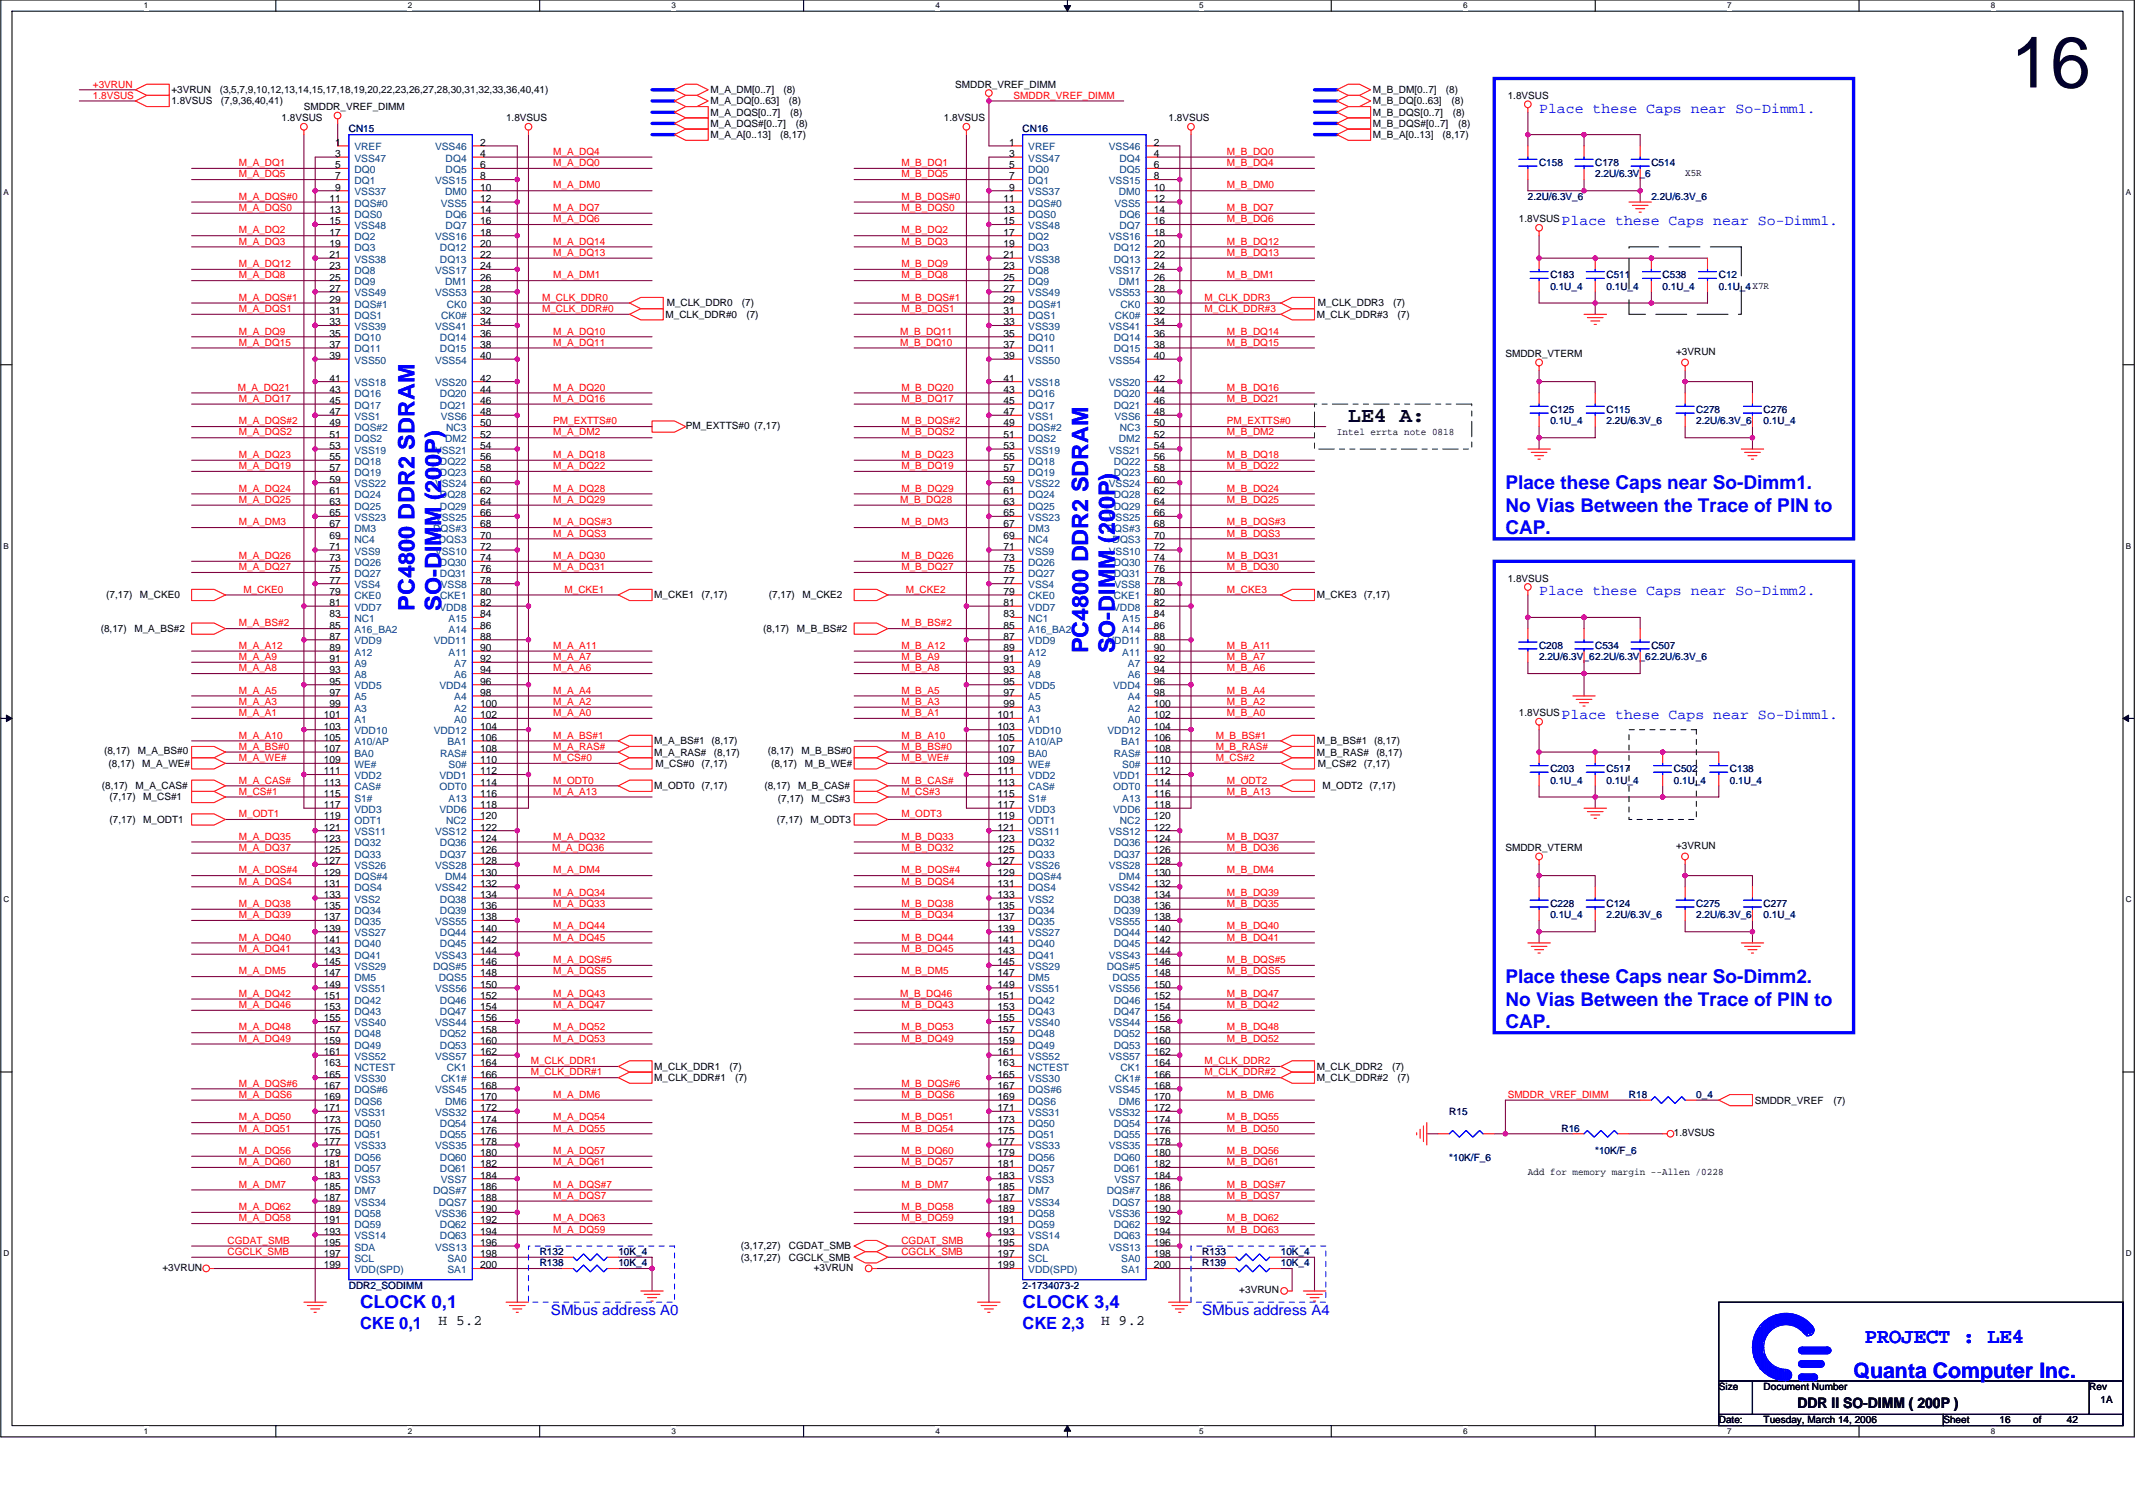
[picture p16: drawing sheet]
<svg xmlns="http://www.w3.org/2000/svg" width="420mm" height="297mm" viewBox="0 0 420 297" stroke-linecap="round" stroke-linejoin="round" font-family="sans-serif">
<defs><g id="words">
<text font-size="14.1" x="395.7" y="17.2">16</text>
<g font-size="4.4" fill="#00f">
<text x="81.6" y="120.2" transform="rotate(-90 81.6 120.2)">PC4800 DDR2 SDRAM</text>
<text x="86.8" y="120.2" transform="rotate(-90 86.8 120.2)">SO-DIMM (200P)</text>
<text x="214.2" y="128.6" transform="rotate(-90 214.2 128.6)">PC4800 DDR2 SDRAM</text>
<text x="219.4" y="128.6" transform="rotate(-90 219.4 128.6)">SO-DIMM (200P)</text>
</g>
<text font-size="4.2" x="265.3" y="83.1">LE4 A:</text>
<g font-size="4.2" fill="#00f">
<text x="367" y="264.3">PROJECT : LE4</text>
<text x="364.8" y="271.3">Quanta Computer Inc.</text>
</g>
<g font-size="3.7" fill="#00f">
<text x="296.3" y="96.3">Place these Caps near So-Dimm1.</text>
<text x="296.3" y="100.7">No Vias Between the Trace of PIN to</text>
<text x="296.3" y="105.1">CAP.</text>
<text x="296.3" y="193.5">Place these Caps near So-Dimm2.</text>
<text x="296.3" y="197.9">No Vias Between the Trace of PIN to</text>
<text x="296.3" y="202.3">CAP.</text>
</g>
<g font-size="3.5" fill="#00f">
<text x="70.9" y="257.4">CLOCK 0,1</text>
<text x="201.2" y="257.4">CLOCK 3,4</text>
</g>
<g font-size="3.3" fill="#00f">
<text x="70.9" y="261.6">CKE 0,1</text>
<text x="201.2" y="261.6">CKE 2,3</text>
</g>
<g font-size="2.9" fill="#00f">
<text x="302.9" y="22.2">Place these Caps near So-Dimm1.</text>
<text x="307.3" y="44.3">Place these Caps near So-Dimm1.</text>
<text x="302.9" y="117.2">Place these Caps near So-Dimm2.</text>
<text x="307.3" y="141.5">Place these Caps near So-Dimm1.</text>
<text x="108.4" y="258.9">SMbus address A0</text>
<text x="236.6" y="258.9">SMbus address A4</text>
</g>
<g font-size="2.9">
<text x="86.3" y="260.8">H 5.2</text>
<text x="216.7" y="260.8">H 9.2</text>
<text x="353.7" y="277.1">DDR II SO-DIMM ( 200P )</text>
</g>
<g font-size="2" fill="#f00">
<text x="18.3" y="17.2">+3VRUN</text>
<text x="18.3" y="19.4">1.8VSUS</text>
<text x="199.5" y="19.4">SMDDR_VREF_DIMM</text>
<text x="47" y="34.9">M_A_DQ5</text>
<text x="47" y="32.7">M_A_DQ1</text>
<text x="108.9" y="30.5">M_A_DQ4</text>
<text x="108.9" y="32.7">M_A_DQ0</text>
<text x="177.4" y="32.7">M_B_DQ1</text>
<text x="177.4" y="34.9">M_B_DQ5</text>
<text x="241.5" y="32.7">M_B_DQ4</text>
<text x="241.5" y="30.5">M_B_DQ0</text>
<text x="47" y="41.5">M_A_DQS0</text>
<text x="47" y="39.3">M_A_DQS#0</text>
<text x="108.9" y="37.1">M_A_DM0</text>
<text x="108.9" y="41.5">M_A_DQ7</text>
<text x="177.4" y="41.5">M_B_DQS0</text>
<text x="177.4" y="39.3">M_B_DQS#0</text>
<text x="241.5" y="37.1">M_B_DM0</text>
<text x="241.5" y="41.5">M_B_DQ7</text>
<text x="47" y="46">M_A_DQ2</text>
<text x="108.9" y="43.8">M_A_DQ6</text>
<text x="177.4" y="46">M_B_DQ2</text>
<text x="241.5" y="43.8">M_B_DQ6</text>
<text x="47" y="48.2">M_A_DQ3</text>
<text x="47" y="52.6">M_A_DQ12</text>
<text x="108.9" y="48.2">M_A_DQ14</text>
<text x="108.9" y="50.4">M_A_DQ13</text>
<text x="177.4" y="52.6">M_B_DQ9</text>
<text x="177.4" y="48.2">M_B_DQ3</text>
<text x="241.5" y="50.4">M_B_DQ13</text>
<text x="241.5" y="48.2">M_B_DQ12</text>
<text x="47" y="59.2">M_A_DQS#1</text>
<text x="47" y="54.8">M_A_DQ8</text>
<text x="106.7" y="59.2">M_CLK_DDR0</text>
<text x="108.9" y="54.8">M_A_DM1</text>
<text x="177.4" y="59.2">M_B_DQS#1</text>
<text x="177.4" y="54.8">M_B_DQ8</text>
<text x="237" y="59.2">M_CLK_DDR3</text>
<text x="241.5" y="54.8">M_B_DM1</text>
<text x="47" y="65.8">M_A_DQ9</text>
<text x="47" y="61.4">M_A_DQS1</text>
<text x="106.7" y="61.4">M_CLK_DDR#0</text>
<text x="108.9" y="65.8">M_A_DQ10</text>
<text x="177.2" y="65.8">M_B_DQ11</text>
<text x="177.4" y="61.4">M_B_DQS1</text>
<text x="237" y="61.4">M_CLK_DDR#3</text>
<text x="241.5" y="65.8">M_B_DQ14</text>
<text x="47" y="68.1">M_A_DQ15</text>
<text x="108.9" y="68.1">M_A_DQ11</text>
<text x="177.2" y="68.1">M_B_DQ10</text>
<text x="241.5" y="68.1">M_B_DQ15</text>
<text x="46.8" y="76.9">M_A_DQ21</text>
<text x="108.9" y="76.9">M_A_DQ20</text>
<text x="177.4" y="76.9">M_B_DQ20</text>
<text x="241.5" y="76.9">M_B_DQ16</text>
<text x="47" y="83.5">M_A_DQS#2</text>
<text x="47" y="79.1">M_A_DQ17</text>
<text x="108.9" y="79.1">M_A_DQ16</text>
<text x="108.9" y="83.5">PM_EXTTS#0</text>
<text x="177.4" y="83.5">M_B_DQS#2</text>
<text x="177.4" y="79.1">M_B_DQ17</text>
<text x="241.5" y="83.5">PM_EXTTS#0</text>
<text x="241.5" y="79.1">M_B_DQ21</text>
<text x="47" y="85.7">M_A_DQS2</text>
<text x="108.9" y="85.7">M_A_DM2</text>
<text x="177.4" y="85.7">M_B_DQS2</text>
<text x="241.5" y="85.7">M_B_DM2</text>
<text x="47" y="92.4">M_A_DQ19</text>
<text x="47" y="90.1">M_A_DQ23</text>
<text x="108.9" y="90.1">M_A_DQ18</text>
<text x="108.9" y="92.4">M_A_DQ22</text>
<text x="177.4" y="90.1">M_B_DQ23</text>
<text x="177.4" y="92.4">M_B_DQ19</text>
<text x="241.5" y="90.1">M_B_DQ18</text>
<text x="241.5" y="92.4">M_B_DQ22</text>
<text x="47" y="99">M_A_DQ25</text>
<text x="47" y="96.8">M_A_DQ24</text>
<text x="108.9" y="96.8">M_A_DQ28</text>
<text x="108.9" y="99">M_A_DQ29</text>
<text x="177.2" y="99">M_B_DQ28</text>
<text x="177.4" y="96.8">M_B_DQ29</text>
<text x="241.5" y="99">M_B_DQ25</text>
<text x="241.5" y="96.8">M_B_DQ24</text>
<text x="47" y="103.4">M_A_DM3</text>
<text x="108.9" y="103.4">M_A_DQS#3</text>
<text x="108.9" y="105.6">M_A_DQS3</text>
<text x="177.4" y="103.4">M_B_DM3</text>
<text x="241.5" y="103.4">M_B_DQS#3</text>
<text x="241.5" y="105.6">M_B_DQS3</text>
<text x="47" y="110">M_A_DQ26</text>
<text x="47" y="112.2">M_A_DQ27</text>
<text x="108.9" y="110">M_A_DQ30</text>
<text x="108.9" y="112.2">M_A_DQ31</text>
<text x="177.4" y="112.2">M_B_DQ27</text>
<text x="177.4" y="110">M_B_DQ26</text>
<text x="241.5" y="110">M_B_DQ31</text>
<text x="241.5" y="112.2">M_B_DQ30</text>
<text x="47.9" y="116.7">M_CKE0</text>
<text x="111.1" y="116.7">M_CKE1</text>
<text x="178.3" y="116.7">M_CKE2</text>
<text x="241.5" y="116.7">M_CKE3</text>
<text x="47" y="123.3">M_A_BS#2</text>
<text x="177.4" y="123.3">M_B_BS#2</text>
<text x="47" y="127.7">M_A_A12</text>
<text x="47" y="129.9">M_A_A9</text>
<text x="108.9" y="129.9">M_A_A7</text>
<text x="108.9" y="127.7">M_A_A11</text>
<text x="177.4" y="127.7">M_B_A12</text>
<text x="177.4" y="129.9">M_B_A9</text>
<text x="241.5" y="127.7">M_B_A11</text>
<text x="241.5" y="129.9">M_B_A7</text>
<text x="47" y="136.5">M_A_A5</text>
<text x="47" y="132.1">M_A_A8</text>
<text x="108.9" y="136.5">M_A_A4</text>
<text x="108.9" y="132.1">M_A_A6</text>
<text x="177.4" y="136.5">M_B_A5</text>
<text x="177.4" y="132.1">M_B_A8</text>
<text x="241.5" y="136.5">M_B_A4</text>
<text x="241.5" y="132.1">M_B_A6</text>
<text x="47" y="138.8">M_A_A3</text>
<text x="47" y="141">M_A_A1</text>
<text x="108.9" y="138.8">M_A_A2</text>
<text x="108.9" y="141">M_A_A0</text>
<text x="177.4" y="138.8">M_B_A3</text>
<text x="177.4" y="141">M_B_A1</text>
<text x="241.5" y="138.8">M_B_A2</text>
<text x="241.5" y="141">M_B_A0</text>
<text x="47" y="145.4">M_A_A10</text>
<text x="47" y="147.6">M_A_BS#0</text>
<text x="47" y="149.8">M_A_WE#</text>
<text x="108.9" y="149.8">M_CS#0</text>
<text x="108.9" y="145.4">M_A_BS#1</text>
<text x="108.9" y="147.6">M_A_RAS#</text>
<text x="177.4" y="145.4">M_B_A10</text>
<text x="177.4" y="147.6">M_B_BS#0</text>
<text x="177.4" y="149.8">M_B_WE#</text>
<text x="239.3" y="149.8">M_CS#2</text>
<text x="239.3" y="145.4">M_B_BS#1</text>
<text x="239.3" y="147.6">M_B_RAS#</text>
<text x="47" y="154.2">M_A_CAS#</text>
<text x="108.9" y="154.2">M_ODT0</text>
<text x="177.4" y="154.2">M_B_CAS#</text>
<text x="241.5" y="154.2">M_ODT2</text>
<text x="47" y="156.4">M_CS#1</text>
<text x="47" y="160.9">M_ODT1</text>
<text x="108.9" y="156.4">M_A_A13</text>
<text x="177.4" y="160.9">M_ODT3</text>
<text x="177.4" y="156.4">M_CS#3</text>
<text x="241.5" y="156.4">M_B_A13</text>
<text x="47" y="165.3">M_A_DQ35</text>
<text x="47" y="167.5">M_A_DQ37</text>
<text x="108.7" y="167.5">M_A_DQ36</text>
<text x="108.9" y="165.3">M_A_DQ32</text>
<text x="177.4" y="167.5">M_B_DQ32</text>
<text x="177.4" y="165.3">M_B_DQ33</text>
<text x="241.5" y="165.3">M_B_DQ37</text>
<text x="241.5" y="167.5">M_B_DQ36</text>
<text x="47" y="171.9">M_A_DQS#4</text>
<text x="108.9" y="171.9">M_A_DM4</text>
<text x="177.4" y="171.9">M_B_DQS#4</text>
<text x="241.5" y="171.9">M_B_DM4</text>
<text x="47" y="178.5">M_A_DQ38</text>
<text x="47" y="174.1">M_A_DQS4</text>
<text x="108.9" y="178.5">M_A_DQ33</text>
<text x="108.9" y="176.3">M_A_DQ34</text>
<text x="177.4" y="174.1">M_B_DQS4</text>
<text x="177.4" y="178.5">M_B_DQ38</text>
<text x="241.5" y="178.5">M_B_DQ35</text>
<text x="241.5" y="176.3">M_B_DQ39</text>
<text x="47" y="185.2">M_A_DQ40</text>
<text x="47" y="180.7">M_A_DQ39</text>
<text x="108.9" y="185.2">M_A_DQ45</text>
<text x="108.9" y="183">M_A_DQ44</text>
<text x="177.4" y="185.2">M_B_DQ44</text>
<text x="177.4" y="180.7">M_B_DQ34</text>
<text x="241.5" y="183">M_B_DQ40</text>
<text x="241.5" y="185.2">M_B_DQ41</text>
<text x="47" y="187.4">M_A_DQ41</text>
<text x="47" y="191.8">M_A_DM5</text>
<text x="108.9" y="191.8">M_A_DQS5</text>
<text x="108.9" y="189.6">M_A_DQS#5</text>
<text x="177.4" y="191.8">M_B_DM5</text>
<text x="177.4" y="187.4">M_B_DQ45</text>
<text x="241.5" y="191.8">M_B_DQS5</text>
<text x="241.5" y="189.6">M_B_DQS#5</text>
<text x="47" y="196.2">M_A_DQ42</text>
<text x="108.9" y="196.2">M_A_DQ43</text>
<text x="177.2" y="196.2">M_B_DQ46</text>
<text x="241.5" y="196.2">M_B_DQ47</text>
<text x="47" y="202.8">M_A_DQ48</text>
<text x="47" y="198.4">M_A_DQ46</text>
<text x="108.9" y="198.4">M_A_DQ47</text>
<text x="108.9" y="202.8">M_A_DQ52</text>
<text x="177.4" y="198.4">M_B_DQ43</text>
<text x="177.4" y="202.8">M_B_DQ53</text>
<text x="241.5" y="198.4">M_B_DQ42</text>
<text x="241.5" y="202.8">M_B_DQ48</text>
<text x="47" y="205.1">M_A_DQ49</text>
<text x="104.4" y="209.5">M_CLK_DDR1</text>
<text x="108.9" y="205.1">M_A_DQ53</text>
<text x="177.4" y="205.1">M_B_DQ49</text>
<text x="237" y="209.5">M_CLK_DDR2</text>
<text x="241.5" y="205.1">M_B_DQ52</text>
<text x="47" y="213.9">M_A_DQS#6</text>
<text x="104.4" y="211.7">M_CLK_DDR#1</text>
<text x="177.4" y="213.9">M_B_DQS#6</text>
<text x="237" y="211.7">M_CLK_DDR#2</text>
<text x="47" y="220.5">M_A_DQ50</text>
<text x="47" y="216.1">M_A_DQS6</text>
<text x="108.9" y="220.5">M_A_DQ54</text>
<text x="108.9" y="216.1">M_A_DM6</text>
<text x="177.4" y="220.5">M_B_DQ51</text>
<text x="177.4" y="216.1">M_B_DQS6</text>
<text x="241.5" y="220.5">M_B_DQ55</text>
<text x="241.5" y="216.1">M_B_DM6</text>
<text x="296.7" y="216.1">SMDDR_VREF_DIMM</text>
<text x="47" y="227.2">M_A_DQ56</text>
<text x="47" y="222.7">M_A_DQ51</text>
<text x="108.9" y="222.7">M_A_DQ55</text>
<text x="108.9" y="227.2">M_A_DQ57</text>
<text x="177.4" y="227.2">M_B_DQ60</text>
<text x="177.4" y="222.7">M_B_DQ54</text>
<text x="241.5" y="222.7">M_B_DQ50</text>
<text x="241.5" y="227.2">M_B_DQ56</text>
<text x="47" y="233.8">M_A_DM7</text>
<text x="47" y="229.4">M_A_DQ60</text>
<text x="108.9" y="233.8">M_A_DQS#7</text>
<text x="108.9" y="229.4">M_A_DQ61</text>
<text x="177.4" y="233.8">M_B_DM7</text>
<text x="177.4" y="229.4">M_B_DQ57</text>
<text x="241.5" y="233.8">M_B_DQS#7</text>
<text x="241.5" y="229.4">M_B_DQ61</text>
<text x="47" y="238.2">M_A_DQ62</text>
<text x="108.9" y="236">M_A_DQS7</text>
<text x="177.4" y="238.2">M_B_DQ58</text>
<text x="241.5" y="236">M_B_DQS7</text>
<text x="44.8" y="244.8">CGDAT_SMB</text>
<text x="47" y="240.4">M_A_DQ58</text>
<text x="108.9" y="242.6">M_A_DQ59</text>
<text x="108.9" y="240.4">M_A_DQ63</text>
<text x="177.4" y="244.8">CGDAT_SMB</text>
<text x="177.4" y="240.4">M_B_DQ59</text>
<text x="241.5" y="242.6">M_B_DQ63</text>
<text x="241.5" y="240.4">M_B_DQ62</text>
<text x="44.8" y="247">CGCLK_SMB</text>
<text x="177.4" y="247">CGCLK_SMB</text>
</g>
<g font-size="2">
<text x="188" y="17.2">SMDDR_VREF_DIMM</text>
<text x="33.7" y="18.4">+3VRUN</text>
<text x="33.7" y="20.6">1.8VSUS</text>
<text x="43.2" y="18.4">(3,5,7,9,10,12,13,14,15,17,18,19,20,22,23,26,27,28,30,31,32,33,36,40,41)</text>
<text x="43.5" y="20.6">(7,9,36,40,41)</text>
<text x="55.4" y="23.9">1.8VSUS</text>
<text x="59.8" y="21.7">SMDDR_VREF_DIMM</text>
<text x="99.6" y="23.9">1.8VSUS</text>
<text x="139.8" y="20.6">M_A_DQ[0..63]</text>
<text x="139.8" y="18.4">M_A_DM[0..7]</text>
<text x="139.8" y="22.8">M_A_DQS[0..7]</text>
<text x="154.2" y="18.4">(8)</text>
<text x="155.3" y="20.6">(8)</text>
<text x="155.5" y="22.8">(8)</text>
<text x="185.8" y="23.9">1.8VSUS</text>
<text x="230" y="23.9">1.8VSUS</text>
<text x="270.2" y="20.6">M_B_DQ[0..63]</text>
<text x="270.2" y="18.4">M_B_DM[0..7]</text>
<text x="270.2" y="22.8">M_B_DQS[0..7]</text>
<text x="284.6" y="18.4">(8)</text>
<text x="285.7" y="20.6">(8)</text>
<text x="285.9" y="22.8">(8)</text>
<text x="296.7" y="19.5">1.8VSUS</text>
<text x="66" y="28.7">1</text>
<text x="94.5" y="28.7">2</text>
<text x="139.8" y="27.2">M_A_A[0..13]</text>
<text x="139.8" y="25">M_A_DQS#[0..7]</text>
<text x="153.5" y="27.2">(8,17)</text>
<text x="156.6" y="25">(8)</text>
<text x="198.6" y="28.7">1</text>
<text x="227.1" y="28.7">2</text>
<text x="270.2" y="27.2">M_B_A[0..13]</text>
<text x="270.2" y="25">M_B_DQS#[0..7]</text>
<text x="283.9" y="27.2">(8,17)</text>
<text x="287" y="25">(8)</text>
<text x="66" y="30.9">3</text>
<text x="66" y="33.1">5</text>
<text x="66" y="35.3">7</text>
<text x="94.5" y="30.9">4</text>
<text x="94.5" y="33.1">6</text>
<text x="94.5" y="35.3">8</text>
<text x="198.6" y="30.9">3</text>
<text x="198.6" y="33.1">5</text>
<text x="198.6" y="35.3">7</text>
<text x="227.1" y="30.9">4</text>
<text x="227.1" y="33.1">6</text>
<text x="227.1" y="35.3">8</text>
<text x="331.6" y="34.7">X5R</text>
<text x="64.9" y="39.8">11</text>
<text x="64.9" y="42">13</text>
<text x="66" y="37.5">9</text>
<text x="94.5" y="39.8">12</text>
<text x="94.5" y="37.5">10</text>
<text x="94.5" y="42">14</text>
<text x="197.5" y="39.8">11</text>
<text x="197.5" y="42">13</text>
<text x="198.6" y="37.5">9</text>
<text x="227.1" y="37.5">10</text>
<text x="227.1" y="42">14</text>
<text x="227.1" y="39.8">12</text>
<text x="64.9" y="44.2">15</text>
<text x="64.9" y="46.4">17</text>
<text x="94.5" y="44.2">16</text>
<text x="94.5" y="46.4">18</text>
<text x="197.5" y="44.2">15</text>
<text x="197.5" y="46.4">17</text>
<text x="227.1" y="44.2">16</text>
<text x="227.1" y="46.4">18</text>
<text x="298.9" y="43.8">1.8VSUS</text>
<text x="64.9" y="48.6">19</text>
<text x="64.9" y="50.8">21</text>
<text x="64.9" y="53">23</text>
<text x="94.5" y="48.6">20</text>
<text x="94.5" y="50.8">22</text>
<text x="94.5" y="53">24</text>
<text x="197.5" y="48.6">19</text>
<text x="197.5" y="50.8">21</text>
<text x="197.5" y="53">23</text>
<text x="227.1" y="48.6">20</text>
<text x="227.1" y="50.8">22</text>
<text x="227.1" y="53">24</text>
<text x="64.9" y="55.2">25</text>
<text x="64.9" y="57.4">27</text>
<text x="64.9" y="59.6">29</text>
<text x="94.5" y="55.2">26</text>
<text x="94.5" y="59.6">30</text>
<text x="94.5" y="57.4">28</text>
<text x="197.5" y="55.2">25</text>
<text x="197.5" y="57.4">27</text>
<text x="197.5" y="59.6">29</text>
<text x="227.1" y="55.2">26</text>
<text x="227.1" y="59.6">30</text>
<text x="227.1" y="57.4">28</text>
<text x="64.9" y="61.8">31</text>
<text x="64.9" y="64.1">33</text>
<text x="94.5" y="61.8">32</text>
<text x="94.5" y="64.1">34</text>
<text x="131" y="62.5">M_CLK_DDR#0</text>
<text x="131.2" y="60.3">M_CLK_DDR0</text>
<text x="146" y="60.3">(7)</text>
<text x="146.9" y="62.5">(7)</text>
<text x="197.5" y="61.8">31</text>
<text x="197.5" y="64.1">33</text>
<text x="227.1" y="61.8">32</text>
<text x="227.1" y="64.1">34</text>
<text x="259.1" y="62.5">M_CLK_DDR#3</text>
<text x="259.4" y="60.3">M_CLK_DDR3</text>
<text x="274.2" y="60.3">(7)</text>
<text x="275" y="62.5">(7)</text>
<text x="64.9" y="66.3">35</text>
<text x="64.9" y="68.5">37</text>
<text x="64.9" y="70.7">39</text>
<text x="94.5" y="66.3">36</text>
<text x="94.5" y="68.5">38</text>
<text x="94.5" y="70.7">40</text>
<text x="197.5" y="66.3">35</text>
<text x="197.5" y="68.5">37</text>
<text x="197.5" y="70.7">39</text>
<text x="227.1" y="66.3">36</text>
<text x="227.1" y="68.5">38</text>
<text x="227.1" y="70.7">40</text>
<text x="296.3" y="70.3">SMDDR_VTERM</text>
<text x="329.8" y="69.8">+3VRUN</text>
<text x="64.9" y="75.1">41</text>
<text x="64.9" y="77.3">43</text>
<text x="94.5" y="77.3">44</text>
<text x="94.5" y="75.1">42</text>
<text x="197.5" y="75.1">41</text>
<text x="197.5" y="77.3">43</text>
<text x="227.1" y="77.3">44</text>
<text x="227.1" y="75.1">42</text>
<text x="64.9" y="79.5">45</text>
<text x="64.9" y="81.7">47</text>
<text x="64.9" y="83.9">49</text>
<text x="94.5" y="81.7">48</text>
<text x="94.5" y="83.9">50</text>
<text x="94.5" y="79.5">46</text>
<text x="197.5" y="79.5">45</text>
<text x="197.5" y="81.7">47</text>
<text x="197.5" y="83.9">49</text>
<text x="227.1" y="79.5">46</text>
<text x="227.1" y="81.7">48</text>
<text x="227.1" y="83.9">50</text>
<text x="64.9" y="86.1">51</text>
<text x="64.9" y="88.4">53</text>
<text x="94.5" y="86.1">52</text>
<text x="94.5" y="88.4">54</text>
<text x="134.9" y="84.4">PM_EXTTS#0 (7,17)</text>
<text x="197.5" y="86.1">51</text>
<text x="197.5" y="88.4">53</text>
<text x="227.1" y="86.1">52</text>
<text x="227.1" y="88.4">54</text>
<text x="263.1" y="85.5">Intel errta note 0818</text>
<text x="64.9" y="90.6">55</text>
<text x="64.9" y="92.8">57</text>
<text x="64.9" y="95">59</text>
<text x="94.5" y="90.6">56</text>
<text x="94.5" y="92.8">58</text>
<text x="94.5" y="95">60</text>
<text x="197.5" y="90.6">55</text>
<text x="197.5" y="92.8">57</text>
<text x="197.5" y="95">59</text>
<text x="227.1" y="90.6">56</text>
<text x="227.1" y="92.8">58</text>
<text x="227.1" y="95">60</text>
<text x="64.9" y="97.2">61</text>
<text x="64.9" y="99.4">63</text>
<text x="64.9" y="101.6">65</text>
<text x="94.5" y="97.2">62</text>
<text x="94.5" y="99.4">64</text>
<text x="94.5" y="101.6">66</text>
<text x="197.5" y="97.2">61</text>
<text x="197.5" y="99.4">63</text>
<text x="197.5" y="101.6">65</text>
<text x="227.1" y="97.2">62</text>
<text x="227.1" y="99.4">64</text>
<text x="227.1" y="101.6">66</text>
<text x="64.9" y="103.8">67</text>
<text x="64.9" y="106">69</text>
<text x="94.5" y="103.8">68</text>
<text x="94.5" y="106">70</text>
<text x="197.5" y="103.8">67</text>
<text x="197.5" y="106">69</text>
<text x="227.1" y="106">70</text>
<text x="227.1" y="103.8">68</text>
<text x="64.9" y="108.2">71</text>
<text x="64.9" y="110.5">73</text>
<text x="64.9" y="112.7">75</text>
<text x="94.5" y="110.5">74</text>
<text x="94.5" y="112.7">76</text>
<text x="94.5" y="108.2">72</text>
<text x="197.5" y="108.2">71</text>
<text x="197.5" y="110.5">73</text>
<text x="197.5" y="112.7">75</text>
<text x="227.1" y="110.5">74</text>
<text x="227.1" y="112.7">76</text>
<text x="227.1" y="108.2">72</text>
<text x="20.9" y="117.8">(7,17)</text>
<text x="27.5" y="117.8">M_CKE0</text>
<text x="64.9" y="114.9">77</text>
<text x="64.9" y="117.1">79</text>
<text x="64.9" y="119.3">81</text>
<text x="94.5" y="114.9">78</text>
<text x="94.5" y="117.1">80</text>
<text x="94.5" y="119.3">82</text>
<text x="128.8" y="117.8">M_CKE1</text>
<text x="138" y="117.8">(7,17)</text>
<text x="151.3" y="117.8">(7,17)</text>
<text x="157.9" y="117.8">M_CKE2</text>
<text x="197.5" y="114.9">77</text>
<text x="197.5" y="117.1">79</text>
<text x="197.5" y="119.3">81</text>
<text x="227.1" y="117.1">80</text>
<text x="227.1" y="119.3">82</text>
<text x="227.1" y="114.9">78</text>
<text x="259.1" y="117.8">M_CKE3</text>
<text x="268.4" y="117.8">(7,17)</text>
<text x="296.7" y="114.5">1.8VSUS</text>
<text x="19.8" y="124.4">(8,17)</text>
<text x="26.4" y="124.4">M_A_BS#2</text>
<text x="64.9" y="121.5">83</text>
<text x="64.9" y="123.7">85</text>
<text x="64.9" y="125.9">87</text>
<text x="94.5" y="121.5">84</text>
<text x="94.5" y="123.7">86</text>
<text x="94.5" y="125.9">88</text>
<text x="150.2" y="124.4">(8,17)</text>
<text x="156.8" y="124.4">M_B_BS#2</text>
<text x="197.5" y="121.5">83</text>
<text x="197.5" y="123.7">85</text>
<text x="197.5" y="125.9">87</text>
<text x="227.1" y="121.5">84</text>
<text x="227.1" y="123.7">86</text>
<text x="227.1" y="125.9">88</text>
<text x="64.9" y="128.1">89</text>
<text x="64.9" y="130.3">91</text>
<text x="94.5" y="128.1">90</text>
<text x="94.5" y="130.3">92</text>
<text x="197.5" y="128.1">89</text>
<text x="197.5" y="130.3">91</text>
<text x="227.1" y="128.1">90</text>
<text x="227.1" y="130.3">92</text>
<text x="64.9" y="132.6">93</text>
<text x="64.9" y="134.8">95</text>
<text x="64.9" y="137">97</text>
<text x="94.5" y="132.6">94</text>
<text x="94.5" y="137">98</text>
<text x="94.5" y="134.8">96</text>
<text x="197.5" y="132.6">93</text>
<text x="197.5" y="134.8">95</text>
<text x="197.5" y="137">97</text>
<text x="227.1" y="132.6">94</text>
<text x="227.1" y="134.8">96</text>
<text x="227.1" y="137">98</text>
<text x="63.7" y="141.4">101</text>
<text x="63.7" y="143.6">103</text>
<text x="64.9" y="139.2">99</text>
<text x="94.5" y="139.2">100</text>
<text x="94.5" y="141.4">102</text>
<text x="94.5" y="143.6">104</text>
<text x="196.3" y="141.4">101</text>
<text x="196.3" y="143.6">103</text>
<text x="197.5" y="139.2">99</text>
<text x="227.1" y="143.6">104</text>
<text x="227.1" y="139.2">100</text>
<text x="227.1" y="141.4">102</text>
<text x="298.9" y="141">1.8VSUS</text>
<text x="20.5" y="148.5">(8,17)</text>
<text x="27.1" y="148.5">M_A_BS#0</text>
<text x="63.7" y="145.8">105</text>
<text x="63.7" y="148">107</text>
<text x="94.5" y="145.8">106</text>
<text x="94.5" y="148">108</text>
<text x="128.8" y="146.5">M_A_BS#1 (8,17)</text>
<text x="128.8" y="148.7">M_A_RAS#</text>
<text x="140.5" y="148.7">(8,17)</text>
<text x="151.1" y="148.5">(8,17)</text>
<text x="157.7" y="148.5">M_B_BS#0</text>
<text x="196.3" y="145.8">105</text>
<text x="196.3" y="148">107</text>
<text x="227.1" y="145.8">106</text>
<text x="227.1" y="148">108</text>
<text x="259.1" y="146.5">M_B_BS#1 (8,17)</text>
<text x="259.1" y="148.7">M_B_RAS#</text>
<text x="270.9" y="148.7">(8,17)</text>
<text x="20" y="155.3">(8,17)</text>
<text x="21.4" y="150.9">(8,17)</text>
<text x="26.7" y="155.3">M_A_CAS#</text>
<text x="28" y="150.9">M_A_WE#</text>
<text x="63.7" y="150.2">109</text>
<text x="63.7" y="152.4">111</text>
<text x="63.7" y="154.7">113</text>
<text x="94.5" y="150.2">110</text>
<text x="94.5" y="152.4">112</text>
<text x="94.5" y="154.7">114</text>
<text x="128.8" y="155.3">M_ODT0 (7,17)</text>
<text x="129" y="150.9">M_CS#0</text>
<text x="138" y="150.9">(7,17)</text>
<text x="150.4" y="155.3">(8,17)</text>
<text x="151.7" y="150.9">(8,17)</text>
<text x="157" y="155.3">M_B_CAS#</text>
<text x="158.4" y="150.9">M_B_WE#</text>
<text x="196.3" y="150.2">109</text>
<text x="196.3" y="152.4">111</text>
<text x="196.3" y="154.7">113</text>
<text x="227.1" y="150.2">110</text>
<text x="227.1" y="152.4">112</text>
<text x="227.1" y="154.7">114</text>
<text x="259.4" y="150.9">M_CS#2</text>
<text x="260.2" y="155.3">M_ODT2 (7,17)</text>
<text x="268.4" y="150.9">(7,17)</text>
<text x="21.6" y="157.6">(7,17)</text>
<text x="21.6" y="162">(7,17)</text>
<text x="28.2" y="157.6">M_CS#1</text>
<text x="28.2" y="162">M_ODT1</text>
<text x="63.7" y="156.9">115</text>
<text x="63.7" y="159.1">117</text>
<text x="63.7" y="161.3">119</text>
<text x="94.5" y="161.3">120</text>
<text x="94.5" y="156.9">116</text>
<text x="94.5" y="159.1">118</text>
<text x="152.9" y="162">(7,17)</text>
<text x="153.1" y="157.8">(7,17)</text>
<text x="159.5" y="162">M_ODT3</text>
<text x="159.7" y="157.8">M_CS#3</text>
<text x="196.3" y="156.9">115</text>
<text x="196.3" y="159.1">117</text>
<text x="196.3" y="161.3">119</text>
<text x="227.1" y="156.9">116</text>
<text x="227.1" y="159.1">118</text>
<text x="227.1" y="161.3">120</text>
<text x="63.7" y="163.5">121</text>
<text x="63.7" y="165.7">123</text>
<text x="63.7" y="167.9">125</text>
<text x="94.5" y="165.7">124</text>
<text x="94.5" y="167.9">126</text>
<text x="94.5" y="163.5">122</text>
<text x="196.3" y="163.5">121</text>
<text x="196.3" y="165.7">123</text>
<text x="196.3" y="167.9">125</text>
<text x="227.1" y="165.7">124</text>
<text x="227.1" y="167.9">126</text>
<text x="227.1" y="163.5">122</text>
<text x="296.3" y="167.5">SMDDR_VTERM</text>
<text x="329.8" y="167.1">+3VRUN</text>
<text x="63.7" y="170.1">127</text>
<text x="63.7" y="172.3">129</text>
<text x="94.5" y="172.3">130</text>
<text x="94.5" y="170.1">128</text>
<text x="196.3" y="170.1">127</text>
<text x="196.3" y="172.3">129</text>
<text x="227.1" y="172.3">130</text>
<text x="227.1" y="170.1">128</text>
<text x="63.7" y="174.5">131</text>
<text x="63.7" y="176.8">133</text>
<text x="63.7" y="179">135</text>
<text x="94.5" y="176.8">134</text>
<text x="94.5" y="179">136</text>
<text x="94.5" y="174.5">132</text>
<text x="196.3" y="174.5">131</text>
<text x="196.3" y="176.8">133</text>
<text x="196.3" y="179">135</text>
<text x="227.1" y="176.8">134</text>
<text x="227.1" y="179">136</text>
<text x="227.1" y="174.5">132</text>
<text x="63.7" y="181.2">137</text>
<text x="63.7" y="183.4">139</text>
<text x="63.7" y="185.6">141</text>
<text x="94.5" y="183.4">140</text>
<text x="94.5" y="185.6">142</text>
<text x="94.5" y="181.2">138</text>
<text x="196.3" y="181.2">137</text>
<text x="196.3" y="183.4">139</text>
<text x="196.3" y="185.6">141</text>
<text x="227.1" y="183.4">140</text>
<text x="227.1" y="185.6">142</text>
<text x="227.1" y="181.2">138</text>
<text x="63.7" y="187.8">143</text>
<text x="63.7" y="190">145</text>
<text x="94.5" y="190">146</text>
<text x="94.5" y="187.8">144</text>
<text x="196.3" y="187.8">143</text>
<text x="196.3" y="190">145</text>
<text x="227.1" y="187.8">144</text>
<text x="227.1" y="190">146</text>
<text x="63.7" y="192.2">147</text>
<text x="63.7" y="194.4">149</text>
<text x="63.7" y="196.6">151</text>
<text x="94.5" y="192.2">148</text>
<text x="94.5" y="196.6">152</text>
<text x="94.5" y="194.4">150</text>
<text x="196.3" y="192.2">147</text>
<text x="196.3" y="194.4">149</text>
<text x="196.3" y="196.6">151</text>
<text x="227.1" y="192.2">148</text>
<text x="227.1" y="196.6">152</text>
<text x="227.1" y="194.4">150</text>
<text x="63.7" y="198.9">153</text>
<text x="63.7" y="201.1">155</text>
<text x="63.7" y="203.3">157</text>
<text x="94.5" y="198.9">154</text>
<text x="94.5" y="203.3">158</text>
<text x="94.5" y="201.1">156</text>
<text x="196.3" y="198.9">153</text>
<text x="196.3" y="201.1">155</text>
<text x="196.3" y="203.3">157</text>
<text x="227.1" y="198.9">154</text>
<text x="227.1" y="203.3">158</text>
<text x="227.1" y="201.1">156</text>
<text x="63.7" y="205.5">159</text>
<text x="63.7" y="207.7">161</text>
<text x="63.7" y="209.9">163</text>
<text x="94.5" y="205.5">160</text>
<text x="94.5" y="209.9">164</text>
<text x="94.5" y="207.7">162</text>
<text x="196.3" y="205.5">159</text>
<text x="196.3" y="207.7">161</text>
<text x="196.3" y="209.9">163</text>
<text x="227.1" y="205.5">160</text>
<text x="227.1" y="209.9">164</text>
<text x="227.1" y="207.7">162</text>
<text x="63.7" y="212.1">165</text>
<text x="63.7" y="214.3">167</text>
<text x="94.5" y="212.1">166</text>
<text x="94.5" y="214.3">168</text>
<text x="128.8" y="212.8">M_CLK_DDR#1</text>
<text x="128.8" y="210.6">M_CLK_DDR1</text>
<text x="143.6" y="210.6">(7)</text>
<text x="144.7" y="212.8">(7)</text>
<text x="196.3" y="212.1">165</text>
<text x="196.3" y="214.3">167</text>
<text x="227.1" y="212.1">166</text>
<text x="227.1" y="214.3">168</text>
<text x="259.1" y="212.8">M_CLK_DDR#2</text>
<text x="259.1" y="210.6">M_CLK_DDR2</text>
<text x="273.9" y="210.6">(7)</text>
<text x="275" y="212.8">(7)</text>
<text x="63.7" y="216.5">169</text>
<text x="63.7" y="218.7">171</text>
<text x="63.7" y="221">173</text>
<text x="94.5" y="216.5">170</text>
<text x="94.5" y="221">174</text>
<text x="94.5" y="218.7">172</text>
<text x="196.3" y="216.5">169</text>
<text x="196.3" y="218.7">171</text>
<text x="196.3" y="221">173</text>
<text x="227.1" y="216.5">170</text>
<text x="227.1" y="221">174</text>
<text x="227.1" y="218.7">172</text>
<text x="345.3" y="217.2">SMDDR_VREF</text>
<text x="360.8" y="217.2">(7)</text>
<text x="63.7" y="223.2">175</text>
<text x="63.7" y="227.6">179</text>
<text x="63.7" y="225.4">177</text>
<text x="94.5" y="223.2">176</text>
<text x="94.5" y="227.6">180</text>
<text x="94.5" y="225.4">178</text>
<text x="196.3" y="223.2">175</text>
<text x="196.3" y="227.6">179</text>
<text x="196.3" y="225.4">177</text>
<text x="227.1" y="223.2">176</text>
<text x="227.1" y="227.6">180</text>
<text x="227.1" y="225.4">178</text>
<text x="329.4" y="223.6">1.8VSUS</text>
<text x="63.7" y="229.8">181</text>
<text x="63.7" y="232">183</text>
<text x="94.5" y="232">184</text>
<text x="94.5" y="229.8">182</text>
<text x="196.3" y="229.8">181</text>
<text x="196.3" y="232">183</text>
<text x="227.1" y="229.8">182</text>
<text x="227.1" y="232">184</text>
<text x="300.7" y="231.4">Add for memory margin --Allen /0228</text>
<text x="63.7" y="234.2">185</text>
<text x="63.7" y="236.4">187</text>
<text x="63.7" y="238.6">189</text>
<text x="94.5" y="234.2">186</text>
<text x="94.5" y="236.4">188</text>
<text x="94.5" y="238.6">190</text>
<text x="196.3" y="234.2">185</text>
<text x="196.3" y="236.4">187</text>
<text x="196.3" y="238.6">189</text>
<text x="227.1" y="236.4">188</text>
<text x="227.1" y="238.6">190</text>
<text x="227.1" y="234.2">186</text>
<text x="63.7" y="240.8">191</text>
<text x="63.7" y="243.1">193</text>
<text x="63.7" y="245.3">195</text>
<text x="94.5" y="240.8">192</text>
<text x="94.5" y="243.1">194</text>
<text x="94.5" y="245.3">196</text>
<text x="145.8" y="246">(3,17,27)</text>
<text x="155.3" y="246">CGDAT_SMB</text>
<text x="196.3" y="240.8">191</text>
<text x="196.3" y="243.1">193</text>
<text x="196.3" y="245.3">195</text>
<text x="227.1" y="240.8">192</text>
<text x="227.1" y="243.1">194</text>
<text x="227.1" y="245.3">196</text>
<text x="32" y="250.1">+3VRUN</text>
<text x="63.7" y="247.5">197</text>
<text x="63.7" y="249.7">199</text>
<text x="94.5" y="247.5">198</text>
<text x="94.5" y="249.7">200</text>
<text x="145.8" y="248.2">(3,17,27)</text>
<text x="155.3" y="248.2">CGCLK_SMB</text>
<text x="160.1" y="250.1">+3VRUN</text>
<text x="196.3" y="247.5">197</text>
<text x="196.3" y="249.7">199</text>
<text x="227.1" y="247.5">198</text>
<text x="227.1" y="249.7">200</text>
<text x="243.9" y="254.6">+3VRUN</text>
<text x="338.3" y="273.6">Size</text>
<text x="347.1" y="273.6">Document Number</text>
<text x="411.2" y="273.6">Rev</text>
<text x="338.3" y="280.2">Date:</text>
<text x="347.1" y="280.2">Tuesday, March 14, 2006</text>
<text x="382.4" y="280.2">Sheet</text>
<text x="393.5" y="280.2">16</text>
<text x="400.1" y="280.2">of</text>
<text x="406.7" y="280.2">42</text>
<text x="413.4" y="276.2">1A</text>
</g>
<g font-size="2" fill="#000080">
<text x="68.7" y="26.1">CN15</text>
<text x="201.2" y="26.1">CN16</text>
<text x="302.9" y="32.7">C158</text>
<text x="313.9" y="32.7">C178</text>
<text x="313.9" y="34.9">2.2U/6.3V_6</text>
<text x="325" y="32.7">C514</text>
<text x="300.7" y="39.3">2.2U/6.3V_6</text>
<text x="325" y="39.3">2.2U/6.3V_6</text>
<text x="305.1" y="54.8">C183</text>
<text x="305.1" y="57">0.1U_4</text>
<text x="316.2" y="54.8">C511</text>
<text x="316.2" y="57">0.1U_4</text>
<text x="327.2" y="54.8">C538</text>
<text x="327.2" y="57">0.1U_4</text>
<text x="338.3" y="54.8">C12</text>
<text x="338.3" y="57">0.1U_4X7R</text>
<text x="305.1" y="81.3">C125</text>
<text x="305.1" y="83.5">0.1U_4</text>
<text x="316.2" y="81.3">C115</text>
<text x="316.2" y="83.5">2.2U/6.3V_6</text>
<text x="333.8" y="81.3">C278</text>
<text x="333.8" y="83.5">2.2U/6.3V_6</text>
<text x="347.1" y="81.3">C276</text>
<text x="347.1" y="83.5">0.1U_4</text>
<text x="302.9" y="127.7">C208</text>
<text x="302.9" y="129.9">2.2U/6.3V_62.2U/6.3V_62.2U/6.3V_6</text>
<text x="313.9" y="127.7">C534</text>
<text x="325" y="127.7">C507</text>
<text x="305.1" y="152">C203</text>
<text x="305.1" y="154.2">0.1U_4</text>
<text x="316.2" y="152">C517</text>
<text x="316.2" y="154.2">0.1U_4</text>
<text x="329.4" y="152">C502</text>
<text x="329.4" y="154.2">0.1U_4</text>
<text x="340.5" y="152">C138</text>
<text x="340.5" y="154.2">0.1U_4</text>
<text x="305.1" y="178.6">C228</text>
<text x="316.2" y="178.6">C124</text>
<text x="333.8" y="178.6">C275</text>
<text x="347.1" y="178.6">C277</text>
<text x="305.1" y="180.8">0.1U_4</text>
<text x="316.2" y="180.8">2.2U/6.3V_6</text>
<text x="333.8" y="180.8">2.2U/6.3V_6</text>
<text x="347.1" y="180.8">0.1U_4</text>
<text x="285.2" y="219.4">R15</text>
<text x="320.6" y="216.1">R18</text>
<text x="333.8" y="216.1">0_4</text>
<text x="307.3" y="222.8">R16</text>
<text x="313.9" y="227.2">*10K/F_6</text>
<text x="285.2" y="228.5">*10K/F_6</text>
<text x="106.2" y="247.1">R132</text>
<text x="106.2" y="249.3">R138</text>
<text x="121.7" y="247.1">10K_4</text>
<text x="121.7" y="249.3">10K_4</text>
<text x="236.6" y="249.3">R139</text>
<text x="236.6" y="247.1">R133</text>
<text x="252.1" y="249.3">10K_4</text>
<text x="252.1" y="247.1">10K_4</text>
<text x="68.7" y="253.7">DDR2_SODIMM</text>
<text x="201.2" y="253.7">2-1734073-2</text>
</g>
<g font-size="2" fill="#004080">
<text x="69.8" y="29.6">VREF</text>
<text x="85.6" y="29.6">VSS46</text>
<text x="202.3" y="29.6">VREF</text>
<text x="218.2" y="29.6">VSS46</text>
<text x="69.8" y="31.8">VSS47</text>
<text x="69.8" y="34">DQ0</text>
<text x="87.7" y="31.8">DQ4</text>
<text x="87.7" y="34">DQ5</text>
<text x="202.3" y="31.8">VSS47</text>
<text x="202.3" y="34">DQ0</text>
<text x="220.3" y="31.8">DQ4</text>
<text x="220.3" y="34">DQ5</text>
<text x="69.8" y="36.2">DQ1</text>
<text x="69.8" y="38.4">VSS37</text>
<text x="69.8" y="40.7">DQS#0</text>
<text x="85.6" y="36.2">VSS15</text>
<text x="86.7" y="40.7">VSS5</text>
<text x="87.6" y="38.4">DM0</text>
<text x="202.3" y="36.2">DQ1</text>
<text x="202.3" y="38.4">VSS37</text>
<text x="202.3" y="40.7">DQS#0</text>
<text x="218.2" y="36.2">VSS15</text>
<text x="219.3" y="40.7">VSS5</text>
<text x="220.2" y="38.4">DM0</text>
<text x="69.8" y="42.9">DQS0</text>
<text x="69.8" y="45.1">VSS48</text>
<text x="69.8" y="47.3">DQ2</text>
<text x="85.6" y="47.3">VSS16</text>
<text x="87.7" y="42.9">DQ6</text>
<text x="87.7" y="45.1">DQ7</text>
<text x="202.3" y="42.9">DQS0</text>
<text x="202.3" y="45.1">VSS48</text>
<text x="202.3" y="47.3">DQ2</text>
<text x="218.2" y="47.3">VSS16</text>
<text x="220.3" y="42.9">DQ6</text>
<text x="220.3" y="45.1">DQ7</text>
<text x="69.8" y="49.5">DQ3</text>
<text x="69.8" y="51.7">VSS38</text>
<text x="69.8" y="53.9">DQ8</text>
<text x="85.6" y="53.9">VSS17</text>
<text x="86.6" y="49.5">DQ12</text>
<text x="86.6" y="51.7">DQ13</text>
<text x="202.3" y="49.5">DQ3</text>
<text x="202.3" y="51.7">VSS38</text>
<text x="202.3" y="53.9">DQ8</text>
<text x="218.2" y="53.9">VSS17</text>
<text x="219.2" y="49.5">DQ12</text>
<text x="219.2" y="51.7">DQ13</text>
<text x="69.8" y="56.1">DQ9</text>
<text x="69.8" y="58.3">VSS49</text>
<text x="85.6" y="58.3">VSS53</text>
<text x="87.6" y="56.1">DM1</text>
<text x="202.3" y="56.1">DQ9</text>
<text x="202.3" y="58.3">VSS49</text>
<text x="218.2" y="58.3">VSS53</text>
<text x="220.2" y="56.1">DM1</text>
<text x="69.8" y="60.5">DQS#1</text>
<text x="69.8" y="62.8">DQS1</text>
<text x="69.8" y="65">VSS39</text>
<text x="85.6" y="65">VSS41</text>
<text x="86.8" y="62.8">CK0#</text>
<text x="87.9" y="60.5">CK0</text>
<text x="202.3" y="60.5">DQS#1</text>
<text x="202.3" y="62.8">DQS1</text>
<text x="202.3" y="65">VSS39</text>
<text x="218.2" y="65">VSS41</text>
<text x="219.4" y="62.8">CK0#</text>
<text x="220.5" y="60.5">CK0</text>
<text x="69.8" y="67.2">DQ10</text>
<text x="69.8" y="69.4">DQ11</text>
<text x="69.8" y="71.6">VSS50</text>
<text x="85.6" y="71.6">VSS54</text>
<text x="86.6" y="67.2">DQ14</text>
<text x="86.6" y="69.4">DQ15</text>
<text x="202.3" y="67.2">DQ10</text>
<text x="202.3" y="69.4">DQ11</text>
<text x="202.3" y="71.6">VSS50</text>
<text x="218.2" y="71.6">VSS54</text>
<text x="219.2" y="67.2">DQ14</text>
<text x="219.2" y="69.4">DQ15</text>
<text x="69.8" y="76">VSS18</text>
<text x="85.6" y="76">VSS20</text>
<text x="202.3" y="76">VSS18</text>
<text x="218.2" y="76">VSS20</text>
<text x="69.8" y="78.2">DQ16</text>
<text x="69.8" y="80.4">DQ17</text>
<text x="69.8" y="82.6">VSS1</text>
<text x="86.6" y="78.2">DQ20</text>
<text x="86.6" y="80.4">DQ21</text>
<text x="86.7" y="82.6">VSS6</text>
<text x="202.3" y="78.2">DQ16</text>
<text x="202.3" y="80.4">DQ17</text>
<text x="202.3" y="82.6">VSS1</text>
<text x="219.2" y="78.2">DQ20</text>
<text x="219.2" y="80.4">DQ21</text>
<text x="219.3" y="82.6">VSS6</text>
<text x="69.8" y="84.9">DQS#2</text>
<text x="69.8" y="87.1">DQS2</text>
<text x="69.8" y="89.3">VSS19</text>
<text x="85.6" y="89.3">VSS21</text>
<text x="87.6" y="87.1">DM2</text>
<text x="87.8" y="84.9">NC3</text>
<text x="202.3" y="84.9">DQS#2</text>
<text x="202.3" y="87.1">DQS2</text>
<text x="202.3" y="89.3">VSS19</text>
<text x="218.2" y="89.3">VSS21</text>
<text x="220.2" y="87.1">DM2</text>
<text x="220.4" y="84.9">NC3</text>
<text x="69.8" y="91.5">DQ18</text>
<text x="69.8" y="93.7">DQ19</text>
<text x="69.8" y="95.9">VSS22</text>
<text x="85.6" y="95.9">VSS24</text>
<text x="86.6" y="91.5">DQ22</text>
<text x="86.6" y="93.7">DQ23</text>
<text x="202.3" y="91.5">DQ18</text>
<text x="202.3" y="93.7">DQ19</text>
<text x="202.3" y="95.9">VSS22</text>
<text x="218.2" y="95.9">VSS24</text>
<text x="219.2" y="91.5">DQ22</text>
<text x="219.2" y="93.7">DQ23</text>
<text x="69.8" y="98.1">DQ24</text>
<text x="69.8" y="100.3">DQ25</text>
<text x="86.6" y="98.1">DQ28</text>
<text x="86.6" y="100.3">DQ29</text>
<text x="202.3" y="98.1">DQ24</text>
<text x="202.3" y="100.3">DQ25</text>
<text x="219.2" y="98.1">DQ28</text>
<text x="219.2" y="100.3">DQ29</text>
<text x="69.8" y="102.5">VSS23</text>
<text x="69.8" y="104.7">DM3</text>
<text x="69.8" y="107">NC4</text>
<text x="85.2" y="104.7">DQS#3</text>
<text x="85.6" y="102.5">VSS25</text>
<text x="86.4" y="107">DQS3</text>
<text x="202.3" y="102.5">VSS23</text>
<text x="202.3" y="104.7">DM3</text>
<text x="202.3" y="107">NC4</text>
<text x="217.8" y="104.7">DQS#3</text>
<text x="218.2" y="102.5">VSS25</text>
<text x="219" y="107">DQS3</text>
<text x="69.8" y="109.2">VSS9</text>
<text x="69.8" y="111.4">DQ26</text>
<text x="69.8" y="113.6">DQ27</text>
<text x="85.6" y="109.2">VSS10</text>
<text x="86.6" y="111.4">DQ30</text>
<text x="86.6" y="113.6">DQ31</text>
<text x="202.3" y="109.2">VSS9</text>
<text x="202.3" y="111.4">DQ26</text>
<text x="202.3" y="113.6">DQ27</text>
<text x="218.2" y="109.2">VSS10</text>
<text x="219.2" y="111.4">DQ30</text>
<text x="219.2" y="113.6">DQ31</text>
<text x="69.8" y="115.8">VSS4</text>
<text x="69.8" y="118">CKE0</text>
<text x="86.6" y="118">CKE1</text>
<text x="86.7" y="115.8">VSS8</text>
<text x="202.3" y="115.8">VSS4</text>
<text x="202.3" y="118">CKE0</text>
<text x="219.2" y="118">CKE1</text>
<text x="219.3" y="115.8">VSS8</text>
<text x="69.8" y="120.2">VDD7</text>
<text x="69.8" y="122.4">NC1</text>
<text x="69.8" y="124.6">A16_BA2</text>
<text x="86.5" y="120.2">VDD8</text>
<text x="88.3" y="122.4">A15</text>
<text x="88.3" y="124.6">A14</text>
<text x="202.3" y="120.2">VDD7</text>
<text x="202.3" y="122.4">NC1</text>
<text x="202.3" y="124.6">A16_BA2</text>
<text x="219.1" y="120.2">VDD8</text>
<text x="220.9" y="122.4">A15</text>
<text x="220.9" y="124.6">A14</text>
<text x="69.8" y="126.8">VDD9</text>
<text x="69.8" y="129.1">A12</text>
<text x="69.8" y="131.3">A9</text>
<text x="85.4" y="126.8">VDD11</text>
<text x="88.3" y="129.1">A11</text>
<text x="89.4" y="131.3">A7</text>
<text x="202.3" y="126.8">VDD9</text>
<text x="202.3" y="129.1">A12</text>
<text x="202.3" y="131.3">A9</text>
<text x="217.9" y="126.8">VDD11</text>
<text x="220.9" y="129.1">A11</text>
<text x="222" y="131.3">A7</text>
<text x="69.8" y="133.5">A8</text>
<text x="69.8" y="135.7">VDD5</text>
<text x="69.8" y="137.9">A5</text>
<text x="86.5" y="135.7">VDD4</text>
<text x="89.4" y="133.5">A6</text>
<text x="89.4" y="137.9">A4</text>
<text x="202.3" y="133.5">A8</text>
<text x="202.3" y="135.7">VDD5</text>
<text x="202.3" y="137.9">A5</text>
<text x="219.1" y="135.7">VDD4</text>
<text x="222" y="133.5">A6</text>
<text x="222" y="137.9">A4</text>
<text x="69.8" y="140.1">A3</text>
<text x="69.8" y="142.3">A1</text>
<text x="89.4" y="140.1">A2</text>
<text x="89.4" y="142.3">A0</text>
<text x="202.3" y="140.1">A3</text>
<text x="202.3" y="142.3">A1</text>
<text x="222" y="140.1">A2</text>
<text x="222" y="142.3">A0</text>
<text x="69.8" y="144.5">VDD10</text>
<text x="69.8" y="146.7">A10/AP</text>
<text x="69.8" y="148.9">BA0</text>
<text x="85.4" y="144.5">VDD12</text>
<text x="86.6" y="148.9">RAS#</text>
<text x="88.1" y="146.7">BA1</text>
<text x="202.3" y="144.5">VDD10</text>
<text x="202.3" y="146.7">A10/AP</text>
<text x="202.3" y="148.9">BA0</text>
<text x="217.9" y="144.5">VDD12</text>
<text x="219.2" y="148.9">RAS#</text>
<text x="220.7" y="146.7">BA1</text>
<text x="69.8" y="151.2">WE#</text>
<text x="69.8" y="153.4">VDD2</text>
<text x="69.8" y="155.6">CAS#</text>
<text x="86.5" y="153.4">VDD1</text>
<text x="86.5" y="155.6">ODT0</text>
<text x="88.3" y="151.2">S0#</text>
<text x="202.3" y="151.2">WE#</text>
<text x="202.3" y="153.4">VDD2</text>
<text x="202.3" y="155.6">CAS#</text>
<text x="219.1" y="153.4">VDD1</text>
<text x="219.1" y="155.6">ODT0</text>
<text x="220.9" y="151.2">S0#</text>
<text x="69.8" y="157.8">S1#</text>
<text x="69.8" y="160">VDD3</text>
<text x="86.5" y="160">VDD6</text>
<text x="88.3" y="157.8">A13</text>
<text x="202.3" y="157.8">S1#</text>
<text x="202.3" y="160">VDD3</text>
<text x="219.1" y="160">VDD6</text>
<text x="220.9" y="157.8">A13</text>
<text x="69.8" y="162.2">ODT1</text>
<text x="69.8" y="164.4">VSS11</text>
<text x="69.8" y="166.6">DQ32</text>
<text x="85.6" y="164.4">VSS12</text>
<text x="86.6" y="166.6">DQ36</text>
<text x="87.8" y="162.2">NC2</text>
<text x="202.3" y="162.2">ODT1</text>
<text x="202.3" y="164.4">VSS11</text>
<text x="202.3" y="166.6">DQ32</text>
<text x="218.2" y="164.4">VSS12</text>
<text x="219.2" y="166.6">DQ36</text>
<text x="220.4" y="162.2">NC2</text>
<text x="69.8" y="168.8">DQ33</text>
<text x="69.8" y="171">VSS26</text>
<text x="69.8" y="173.2">DQS#4</text>
<text x="85.6" y="171">VSS28</text>
<text x="86.6" y="168.8">DQ37</text>
<text x="87.6" y="173.2">DM4</text>
<text x="202.3" y="168.8">DQ33</text>
<text x="202.3" y="171">VSS26</text>
<text x="202.3" y="173.2">DQS#4</text>
<text x="218.2" y="171">VSS28</text>
<text x="219.2" y="168.8">DQ37</text>
<text x="220.2" y="173.2">DM4</text>
<text x="69.8" y="175.5">DQS4</text>
<text x="69.8" y="177.7">VSS2</text>
<text x="69.8" y="179.9">DQ34</text>
<text x="85.6" y="175.5">VSS42</text>
<text x="86.6" y="177.7">DQ38</text>
<text x="86.6" y="179.9">DQ39</text>
<text x="202.3" y="175.5">DQS4</text>
<text x="202.3" y="177.7">VSS2</text>
<text x="202.3" y="179.9">DQ34</text>
<text x="218.2" y="175.5">VSS42</text>
<text x="219.2" y="177.7">DQ38</text>
<text x="219.2" y="179.9">DQ39</text>
<text x="69.8" y="182.1">DQ35</text>
<text x="69.8" y="184.3">VSS27</text>
<text x="85.6" y="182.1">VSS55</text>
<text x="86.6" y="184.3">DQ44</text>
<text x="202.3" y="182.1">DQ35</text>
<text x="202.3" y="184.3">VSS27</text>
<text x="218.2" y="182.1">VSS55</text>
<text x="219.2" y="184.3">DQ44</text>
<text x="69.8" y="186.5">DQ40</text>
<text x="69.8" y="188.7">DQ41</text>
<text x="69.8" y="190.9">VSS29</text>
<text x="85.2" y="190.9">DQS#5</text>
<text x="85.6" y="188.7">VSS43</text>
<text x="86.6" y="186.5">DQ45</text>
<text x="202.3" y="186.5">DQ40</text>
<text x="202.3" y="188.7">DQ41</text>
<text x="202.3" y="190.9">VSS29</text>
<text x="217.8" y="190.9">DQS#5</text>
<text x="218.2" y="188.7">VSS43</text>
<text x="219.2" y="186.5">DQ45</text>
<text x="69.8" y="193.1">DM5</text>
<text x="69.8" y="195.3">VSS51</text>
<text x="69.8" y="197.5">DQ42</text>
<text x="85.6" y="195.3">VSS56</text>
<text x="86.4" y="193.1">DQS5</text>
<text x="86.6" y="197.5">DQ46</text>
<text x="202.3" y="193.1">DM5</text>
<text x="202.3" y="195.3">VSS51</text>
<text x="202.3" y="197.5">DQ42</text>
<text x="218.2" y="195.3">VSS56</text>
<text x="219" y="193.1">DQS5</text>
<text x="219.2" y="197.5">DQ46</text>
<text x="69.8" y="199.8">DQ43</text>
<text x="69.8" y="202">VSS40</text>
<text x="85.6" y="202">VSS44</text>
<text x="86.6" y="199.8">DQ47</text>
<text x="202.3" y="199.8">DQ43</text>
<text x="202.3" y="202">VSS40</text>
<text x="218.2" y="202">VSS44</text>
<text x="219.2" y="199.8">DQ47</text>
<text x="69.8" y="204.2">DQ48</text>
<text x="69.8" y="206.4">DQ49</text>
<text x="69.8" y="208.6">VSS52</text>
<text x="85.6" y="208.6">VSS57</text>
<text x="86.6" y="204.2">DQ52</text>
<text x="86.6" y="206.4">DQ53</text>
<text x="202.3" y="204.2">DQ48</text>
<text x="202.3" y="206.4">DQ49</text>
<text x="202.3" y="208.6">VSS52</text>
<text x="218.2" y="208.6">VSS57</text>
<text x="219.2" y="204.2">DQ52</text>
<text x="219.2" y="206.4">DQ53</text>
<text x="69.8" y="210.8">NCTEST</text>
<text x="69.8" y="213">VSS30</text>
<text x="69.8" y="215.2">DQS#6</text>
<text x="85.6" y="215.2">VSS45</text>
<text x="86.8" y="213">CK1#</text>
<text x="87.9" y="210.8">CK1</text>
<text x="202.3" y="210.8">NCTEST</text>
<text x="202.3" y="213">VSS30</text>
<text x="202.3" y="215.2">DQS#6</text>
<text x="218.2" y="215.2">VSS45</text>
<text x="219.4" y="213">CK1#</text>
<text x="220.5" y="210.8">CK1</text>
<text x="69.8" y="217.4">DQS6</text>
<text x="69.8" y="219.6">VSS31</text>
<text x="69.8" y="221.9">DQ50</text>
<text x="85.6" y="219.6">VSS32</text>
<text x="86.6" y="221.9">DQ54</text>
<text x="87.6" y="217.4">DM6</text>
<text x="202.3" y="217.4">DQS6</text>
<text x="202.3" y="219.6">VSS31</text>
<text x="202.3" y="221.9">DQ50</text>
<text x="218.2" y="219.6">VSS32</text>
<text x="219.2" y="221.9">DQ54</text>
<text x="220.2" y="217.4">DM6</text>
<text x="69.8" y="224.1">DQ51</text>
<text x="69.8" y="226.3">VSS33</text>
<text x="85.6" y="226.3">VSS35</text>
<text x="86.6" y="224.1">DQ55</text>
<text x="202.3" y="224.1">DQ51</text>
<text x="202.3" y="226.3">VSS33</text>
<text x="218.2" y="226.3">VSS35</text>
<text x="219.2" y="224.1">DQ55</text>
<text x="69.8" y="228.5">DQ56</text>
<text x="69.8" y="230.7">DQ57</text>
<text x="69.8" y="232.9">VSS3</text>
<text x="86.6" y="228.5">DQ60</text>
<text x="86.6" y="230.7">DQ61</text>
<text x="86.7" y="232.9">VSS7</text>
<text x="202.3" y="228.5">DQ56</text>
<text x="202.3" y="230.7">DQ57</text>
<text x="202.3" y="232.9">VSS3</text>
<text x="219.2" y="228.5">DQ60</text>
<text x="219.2" y="230.7">DQ61</text>
<text x="219.3" y="232.9">VSS7</text>
<text x="69.8" y="235.1">DM7</text>
<text x="69.8" y="237.3">VSS34</text>
<text x="69.8" y="239.5">DQ58</text>
<text x="85.2" y="235.1">DQS#7</text>
<text x="85.6" y="239.5">VSS36</text>
<text x="86.4" y="237.3">DQS7</text>
<text x="202.3" y="235.1">DM7</text>
<text x="202.3" y="237.3">VSS34</text>
<text x="202.3" y="239.5">DQ58</text>
<text x="217.8" y="235.1">DQS#7</text>
<text x="218.2" y="239.5">VSS36</text>
<text x="219" y="237.3">DQS7</text>
<text x="69.8" y="241.7">DQ59</text>
<text x="69.8" y="244">VSS14</text>
<text x="86.6" y="241.7">DQ62</text>
<text x="86.6" y="244">DQ63</text>
<text x="202.3" y="241.7">DQ59</text>
<text x="202.3" y="244">VSS14</text>
<text x="219.2" y="241.7">DQ62</text>
<text x="219.2" y="244">DQ63</text>
<text x="69.8" y="246.2">SDA</text>
<text x="69.8" y="248.4">SCL</text>
<text x="69.8" y="250.6">VDD(SPD)</text>
<text x="85.6" y="246.2">VSS13</text>
<text x="88.1" y="248.4">SA0</text>
<text x="88.1" y="250.6">SA1</text>
<text x="202.3" y="246.2">SDA</text>
<text x="202.3" y="248.4">SCL</text>
<text x="202.3" y="250.6">VDD(SPD)</text>
<text x="218.2" y="246.2">VSS13</text>
<text x="220.7" y="248.4">SA0</text>
<text x="220.7" y="250.6">SA1</text>
</g>
<g font-size="1.6">
<text x="28.3" y="1.7">1</text>
<text x="80.2" y="1.7">2</text>
<text x="132.2" y="1.7">3</text>
<text x="184.1" y="1.7">4</text>
<text x="236" y="1.7">5</text>
<text x="287.9" y="1.7">6</text>
<text x="339.9" y="1.7">7</text>
<text x="391.8" y="1.7">8</text>
<text x=".7" y="38.4">A</text>
<text x="418.3" y="38.4">A</text>
<text x=".7" y="108">B</text>
<text x="418.3" y="108">B</text>
<text x=".7" y="177.7">C</text>
<text x="418.3" y="177.7">C</text>
<text x=".7" y="247.2">D</text>
<text x="418.3" y="247.2">D</text>
<text x="28.3" y="282.3">1</text>
<text x="80.2" y="282.3">2</text>
<text x="132.2" y="282.3">3</text>
<text x="184.1" y="282.3">4</text>
<text x="236" y="282.3">5</text>
<text x="287.9" y="282.3">6</text>
<text x="339.9" y="282.3">7</text>
<text x="391.8" y="282.3">8</text>
</g>
</g></defs>
<path d="M.2 0h419.8v282.9h-419.8zM2.4 2.2h415.4v278.4h-415.4z" fill="none" stroke="#000" stroke-width=".21"/>
<g fill="#fff">
<path d="M28.3 .2h.9v1.8h-.9z"/>
<path d="M28.3 280.8h.9v1.8h-.9z"/>
</g>
<path d="M54.3 0v2.2M54.3 280.6v2.2" fill="none" stroke="#000" stroke-width=".21"/>
<g fill="#fff">
<path d="M80.2 .2h.9v1.8h-.9z"/>
<path d="M80.2 280.8h.9v1.8h-.9z"/>
</g>
<path d="M106.2 0v2.2M106.2 280.6v2.2" fill="none" stroke="#000" stroke-width=".21"/>
<g fill="#fff">
<path d="M132.2 .2h.8v1.8h-.8z"/>
<path d="M132.2 280.8h.8v1.8h-.8z"/>
</g>
<path d="M158.1 0v2.2M158.1 280.6v2.2" fill="none" stroke="#000" stroke-width=".21"/>
<g fill="#fff">
<path d="M184.1 .2h.9v1.8h-.9z"/>
<path d="M184.1 280.8h.9v1.8h-.9z"/>
</g>
<path d="M210.1 0v2.2M210.1 280.6v2.2" fill="none" stroke="#000" stroke-width=".21"/>
<path d="M209.4 1.1h1.3l-.6 1.1zM210.1 280.6l.6 1.1h-1.3z" fill="#000" stroke="#000" stroke-width=".2"/>
<g fill="#fff">
<path d="M236 .2h.9v1.8h-.9z"/>
<path d="M236 280.8h.9v1.8h-.9z"/>
</g>
<path d="M262 0v2.2M262 280.6v2.2" fill="none" stroke="#000" stroke-width=".21"/>
<g fill="#fff">
<path d="M287.9 .2h.9v1.8h-.9z"/>
<path d="M287.9 280.8h.9v1.8h-.9z"/>
</g>
<path d="M313.9 0v2.2M313.9 280.6v2.2" fill="none" stroke="#000" stroke-width=".21"/>
<g fill="#fff">
<path d="M339.9 .2h.9v1.8h-.9z"/>
<path d="M339.9 280.8h.9v1.8h-.9z"/>
</g>
<path d="M365.9 0v2.2M365.9 280.6v2.2" fill="none" stroke="#000" stroke-width=".21"/>
<g fill="#fff">
<path d="M391.8 .2h.9v1.8h-.9z"/>
<path d="M391.8 280.8h.9v1.8h-.9z"/>
<path d="M.7 37h1.1v1.8h-1.1z"/>
<path d="M418.3 37h1.1v1.8h-1.1z"/>
<path d="M.7 106.6h1.1v1.8h-1.1z"/>
<path d="M418.3 106.6h1.1v1.8h-1.1z"/>
</g>
<path d="M.2 71.8h2.2M417.8 71.8h2.2" fill="none" stroke="#000" stroke-width=".21"/>
<g fill="#fff">
<path d="M.7 176.2h1.2v1.8h-1.2z"/>
<path d="M418.3 176.2h1.2v1.8h-1.2z"/>
</g>
<path d="M.2 141.4h2.2M417.8 141.4h2.2" fill="none" stroke="#000" stroke-width=".21"/>
<path d="M1.3 140.8l1.1 .6-1.1 .6zM417.8 141.4l1.1-.6v1.2z" fill="#000" stroke="#000" stroke-width=".2"/>
<g fill="#fff">
<path d="M.7 245.8h1.2v1.8h-1.2z"/>
<path d="M418.3 245.8h1.2v1.8h-1.2z"/>
</g>
<path d="M.2 211h2.2M417.8 211h2.2M338.3 256.3h79.5v15.5h-79.5zM338.3 271.8h6.6v6.6h-6.6zM338.3 278.4h44.1v2.2h-44.1zM344.9 271.8h66.3v6.6h-66.3zM382.4 278.4h35.4v2.2h-35.4zM411.2 271.8h6.6v6.6h-6.6z" fill="none" stroke="#000" stroke-width=".21"/>
<g fill="none" stroke="#800040" stroke-width=".21">
<path d="M15.6 19.9h11.1M15.6 17.7h11.1M221.1 19.9h-26.5v8.8h4.4M37.7 39.8h28.8M37.7 35.3h28.8M37.7 33.1h28.8M59.8 26.5v132.6h6.7M62 37.5h4.5M66.5 30.9h-4.5v225.4M66.5 24.3v4.4M95.2 37.5h33.1M95.2 28.7h6.6v227.6"/>
<path d="M95.2 39.8h6.6M95.2 30.9h33.1M95.2 35.3h6.6M95.2 33.1h33.1M104 26.5v132.6h-8.8M168.1 39.8h30.9M168.1 35.3h30.9M168.1 33.1h30.9M190.2 26.5v132.6h8.8M194.6 37.5h4.4M199 30.9h-4.4v225.4M227.8 28.7h4.4v227.6"/>
<path d="M227.8 37.5h30.9M227.8 39.8h4.4M227.8 30.9h30.9M227.8 35.3h4.4M227.8 33.1h30.9M234.4 26.5v132.6h-6.6M300.7 26.5h22.1v2.2M300.7 22.1v6.6M300.7 35.3v2.2h22.1M311.7 26.5v2.2M311.7 35.3v2.2M322.8 35.3v4.5"/>
<path d="M37.7 59.6h28.8M37.7 48.6h28.8M37.7 55.2h28.8M37.7 42h28.8M37.7 46.4h28.8M37.7 53h28.8M62 50.8h4.5M62 44.2h4.5M62 57.4h4.5M95.2 50.8h33.1M95.2 59.6h28.7M95.2 48.6h33.1"/>
<path d="M95.2 55.2h33.1M95.2 42h33.1M95.2 46.4h6.6M95.2 53h6.6M95.2 44.2h33.1M95.2 57.4h6.6M168.1 59.6h30.9M168.1 48.6h30.9M168.1 55.2h30.9M168.1 42h30.9M168.1 46.4h30.9M168.1 53h30.9"/>
<path d="M194.6 50.8h4.4M194.6 44.2h4.4M194.6 57.4h4.4M227.8 50.8h30.9M227.8 59.6h24.3M227.8 48.6h30.9M227.8 55.2h30.9M227.8 42h30.9M227.8 46.4h4.4M227.8 53h4.4M227.8 44.2h30.9M227.8 57.4h4.4"/>
<path d="M302.9 57.4v2.2h22.1v-2.2M302.9 46.4v4.4h33.1M313.9 57.4v4.5M336 57.4v2.2h-11M37.7 66.3h28.8M37.7 61.9h28.8M37.7 68.5h28.8M37.7 79.5h28.8M37.7 77.3h28.8M62 75.1h4.5M62 70.7h4.5M62 64.1h4.5"/>
<path d="M95.2 75.1h6.6M95.2 66.3h33.1M95.2 61.9h28.7M95.2 68.5h33.1M95.2 70.7h6.6M95.2 79.5h33.1M95.2 77.3h33.1M95.2 64.1h6.6M168.1 66.3h30.9M168.1 61.9h30.9M168.1 68.5h30.9M168.1 79.5h30.9"/>
<path d="M168.1 77.3h30.9M194.6 75.1h4.4M194.6 70.7h4.4M194.6 64.1h4.4M227.8 75.1h4.4M227.8 66.3h30.9M227.8 61.9h24.3M227.8 68.5h30.9M227.8 70.7h4.4M227.8 79.5h30.9M227.8 77.3h30.9M227.8 64.1h4.4"/>
<path d="M302.9 75.1h11v2.2M302.9 72.9v4.4M331.6 72.9v4.4M331.6 75.1h13.3v2.2M37.7 84h28.8M37.7 86.2h28.8M37.7 99.4h28.8M37.7 97.2h28.8M37.7 92.8h28.8M37.7 90.6h28.8M62 81.7h4.5M62 88.4h4.5"/>
<path d="M62 95h4.5M95.2 84h33.1M95.2 86.2h33.1M95.2 81.7h6.6M95.2 99.4h33.1M95.2 97.2h33.1M95.2 88.4h6.6M95.2 95h6.6M95.2 92.8h33.1M95.2 90.6h33.1M168.1 84h30.9M168.1 86.2h30.9"/>
<path d="M168.1 99.4h30.9M168.1 97.2h30.9M168.1 92.8h30.9M168.1 90.6h30.9M194.6 81.7h4.4M194.6 88.4h4.4M194.6 95h4.4M227.8 84h33.1M227.8 86.2h30.9M227.8 81.7h4.4M227.8 99.4h30.9M227.8 97.2h30.9"/>
<path d="M227.8 88.4h4.4M227.8 95h4.4M227.8 92.8h30.9M227.8 90.6h30.9M302.9 84v4.4M313.9 84v2.2h-11M331.6 84v2.2h13.3M344.9 84v4.4M37.7 110.5h28.8M37.7 112.7h28.8M37.7 103.8h28.8M44.4 117.1h22.1"/>
<path d="M59.8 119.3h6.7M62 101.6h4.5M62 108.3h4.5M62 114.9h4.5M95.2 117.1h26.5M95.2 119.3h8.8M95.2 101.6h6.6M95.2 108.3h6.6M95.2 110.5h33.1M95.2 112.7h33.1M95.2 103.8h33.1M95.2 106.1h33.1"/>
<path d="M95.2 114.9h6.6M168.1 110.5h30.9M168.1 112.7h30.9M168.1 103.8h30.9M174.7 117.1h24.3M190.2 119.3h8.8M194.6 101.6h4.4M194.6 108.3h4.4M194.6 114.9h4.4M227.8 117.1h24.3M227.8 119.3h6.6M227.8 101.6h4.4"/>
<path d="M227.8 108.3h4.4M227.8 110.5h30.9M227.8 112.7h30.9M227.8 103.8h30.9M227.8 106.1h30.9M227.8 114.9h4.4M300.7 117.1v4.4h11M37.7 132.6h28.8M37.7 139.2h28.8M37.7 137h28.8M37.7 130.4h28.8M37.7 128.2h28.8"/>
<path d="M44.4 123.7h22.1M59.8 125.9h6.7M59.8 134.8h6.7M95.2 125.9h8.8M95.2 132.6h33.1M95.2 139.2h33.1M95.2 137h33.1M95.2 134.8h8.8M95.2 130.4h33.1M95.2 128.2h33.1M168.1 132.6h30.9M168.1 139.2h30.9"/>
<path d="M168.1 137h30.9M168.1 130.4h30.9M168.1 128.2h30.9M174.7 123.7h24.3M190.2 125.9h8.8M190.2 134.8h8.8M227.8 125.9h6.6M227.8 132.6h30.9M227.8 139.2h30.9M227.8 137h30.9M227.8 134.8h6.6M227.8 130.4h30.9"/>
<path d="M227.8 128.2h30.9M300.7 130.4v2.2h22.1v-2.2M300.7 121.5v2.2M311.7 121.5h11.1v2.2M311.7 121.5v2.2M311.7 130.4v6.6M37.7 141.4h28.8M37.7 145.8h28.8M44.4 148h22.1M44.4 156.9h22.1M44.4 150.3h22.1M44.4 154.7h22.1"/>
<path d="M59.8 143.6h6.7M59.8 152.5h6.7M95.2 148h26.5M95.2 156.9h33.1M95.2 141.4h33.1M95.2 145.8h26.5M95.2 150.3h26.5M95.2 143.6h8.8M95.2 152.5h8.8M95.2 154.7h26.5M168.1 141.4h30.9M168.1 145.8h30.9"/>
<path d="M174.7 148h24.3M174.7 156.9h24.3M174.7 150.3h24.3M174.7 154.7h24.3M190.2 143.6h8.8M190.2 152.5h8.8M227.8 148h24.3M227.8 156.9h30.9M227.8 141.4h30.9M227.8 145.8h24.3M227.8 150.3h24.3M227.8 143.6h6.6"/>
<path d="M227.8 152.5h6.6M227.8 154.7h24.3M302.9 143.6v4.4h35.4M302.9 154.7v2.2h35.4v-2.2M313.9 154.7v4.4M327.2 154.7v2.2M37.7 174.6h28.8M37.7 172.4h28.8M37.7 165.7h28.8M37.7 179h28.8M37.7 167.9h28.8M44.4 161.3h22.1"/>
<path d="M62 163.5h4.5M62 176.8h4.5M62 170.1h4.5M95.2 163.5h6.6M95.2 174.6h6.6M95.2 176.8h33.1M95.2 170.1h6.6M95.2 172.4h33.1M95.2 165.7h33.1M95.2 179h33.1M95.2 167.9h33.1M168.1 174.6h30.9"/>
<path d="M168.1 172.4h30.9M168.1 165.7h30.9M168.1 179h30.9M168.1 167.9h30.9M174.7 161.3h24.3M194.6 163.5h4.4M194.6 176.8h4.4M194.6 170.1h4.4M227.8 163.5h4.4M227.8 174.6h4.4M227.8 176.8h30.9M227.8 170.1h4.4"/>
<path d="M227.8 172.4h30.9M227.8 165.7h30.9M227.8 179h30.9M227.8 167.9h30.9M302.9 172.4h11v2.2M302.9 170.1v4.5M331.6 172.4h13.3v2.2M331.6 170.1v4.5M37.7 192.2h28.8M37.7 187.8h28.8M37.7 185.6h28.8M37.7 196.7h28.8"/>
<path d="M37.7 198.9h28.8M37.7 181.2h28.8M62 183.4h4.5M62 190h4.5M62 194.5h4.5M95.2 183.4h33.1M95.2 192.2h33.1M95.2 187.8h6.6M95.2 185.6h33.1M95.2 190h33.1M95.2 196.7h33.1M95.2 198.9h33.1"/>
<path d="M95.2 181.2h6.6M95.2 194.5h6.6M168.1 192.2h30.9M168.1 187.8h30.9M168.1 185.6h30.9M168.1 196.7h30.9M168.1 198.9h30.9M168.1 181.2h30.9M194.6 183.4h4.4M194.6 190h4.4M194.6 194.5h4.4M227.8 183.4h30.9"/>
<path d="M227.8 192.2h30.9M227.8 187.8h4.4M227.8 185.6h30.9M227.8 190h30.9M227.8 196.7h30.9M227.8 198.9h30.9M227.8 181.2h4.4M227.8 194.5h4.4M302.9 181.2v2.2h11v-2.2M302.9 183.4v2.2M331.6 181.2v2.2h13.3M344.9 181.2v4.4"/>
<path d="M37.7 214.3h28.8M37.7 203.3h28.8M37.7 205.5h28.8M37.7 216.6h28.8M62 212.1h4.5M62 201.1h4.5M62 218.8h4.5M62 207.7h4.5M95.2 212.1h26.5M95.2 209.9h26.5M95.2 214.3h6.6M95.2 201.1h6.6"/>
<path d="M95.2 218.8h6.6M95.2 203.3h33.1M95.2 205.5h33.1M95.2 216.6h33.1M95.2 207.7h6.6M168.1 214.3h30.9M168.1 203.3h30.9M168.1 205.5h30.9M168.1 216.6h30.9M194.6 212.1h4.4M194.6 201.1h4.4M194.6 218.8h4.4"/>
<path d="M194.6 207.7h4.4M227.8 212.1h24.3M227.8 209.9h24.3M227.8 214.3h4.4M227.8 201.1h4.4M227.8 218.8h4.4M227.8 203.3h30.9M227.8 205.5h30.9M227.8 216.6h30.9M227.8 207.7h4.4M322.8 216.6h-26.5v6.6M333.8 216.6h4.5"/>
<path d="M37.7 223.2h28.8M37.7 227.6h28.8M37.7 234.2h28.8M37.7 238.7h28.8M37.7 221h28.8M37.7 229.8h28.8M62 232h4.5M62 225.4h4.5M62 236.4h4.5M95.2 223.2h33.1M95.2 227.6h33.1M95.2 232h6.6"/>
<path d="M95.2 234.2h33.1M95.2 238.7h6.6M95.2 225.4h6.6M95.2 221h33.1M95.2 229.8h33.1M95.2 236.4h33.1M168.1 223.2h30.9M168.1 227.6h30.9M168.1 234.2h30.9M168.1 238.7h30.9M168.1 221h30.9M168.1 229.8h30.9"/>
<path d="M194.6 232h4.4M194.6 225.4h4.4M194.6 236.4h4.4M227.8 223.2h30.9M227.8 227.6h30.9M227.8 232h4.4M227.8 234.2h30.9M227.8 238.7h4.4M227.8 225.4h4.4M227.8 221h30.9M227.8 229.8h30.9M227.8 236.4h30.9"/>
<path d="M280.8 223.2h2.2M294.1 223.2h15.4M320.6 223.2h6.6M37.7 247.5h28.8M37.7 245.3h28.8M37.7 240.9h28.8M42.1 249.7h24.4M62 243.1h4.5M95.2 247.5h15.4M95.2 245.3h6.6M95.2 249.7h15.4M95.2 243.1h33.1"/>
<path d="M95.2 240.9h33.1M121.7 247.5h6.6v6.6M121.7 249.7h6.6M168.1 240.9h30.9M172.5 249.7h26.5M174.7 247.5h24.3M174.7 245.3h24.3M194.6 243.1h4.4M227.8 247.5h13.2M227.8 245.3h4.4M227.8 249.7h13.2M227.8 243.1h30.9"/>
<path d="M227.8 240.9h30.9M252.1 247.5h6.6v6.6M252.1 249.7h2.2v4.4"/>
</g>
<g fill="#f0f" stroke="#f0f" stroke-width=".21">
<circle cx="190.2" cy="125.9" r=".43"/>
<circle cx="300.7" cy="121.5" r=".43"/>
<circle cx="311.7" cy="121.5" r=".43"/>
<circle cx="311.7" cy="132.6" r=".43"/>
<circle cx="302.9" cy="148" r=".43"/>
<circle cx="313.9" cy="156.9" r=".43"/>
<circle cx="331.6" cy="172.3" r=".43"/>
<circle cx="302.9" cy="183.4" r=".43"/>
<circle cx="344.9" cy="183.4" r=".43"/>
<circle cx="302.9" cy="172.3" r=".43"/>
<circle cx="234.4" cy="119.3" r=".43"/>
<circle cx="194.6" cy="19.9" r=".43"/>
<circle cx="128.3" cy="249.7" r=".43"/>
<circle cx="234.4" cy="125.9" r=".43"/>
<circle cx="302.9" cy="50.8" r=".43"/>
<circle cx="313.9" cy="50.8" r=".43"/>
<circle cx="325" cy="50.8" r=".43"/>
<circle cx="325" cy="59.6" r=".43"/>
<circle cx="313.9" cy="148" r=".43"/>
<circle cx="327.2" cy="148" r=".43"/>
<circle cx="327.2" cy="156.9" r=".43"/>
<circle cx="344.9" cy="86.2" r=".43"/>
<circle cx="322.8" cy="37.5" r=".43"/>
<circle cx="311.7" cy="37.5" r=".43"/>
<circle cx="300.7" cy="26.5" r=".43"/>
<circle cx="311.7" cy="26.5" r=".43"/>
<circle cx="302.9" cy="86.2" r=".43"/>
<circle cx="331.6" cy="75.1" r=".43"/>
<circle cx="302.9" cy="75.1" r=".43"/>
<circle cx="313.9" cy="59.6" r=".43"/>
<circle cx="62" cy="236.4" r=".43"/>
<circle cx="101.8" cy="81.7" r=".43"/>
<circle cx="101.8" cy="108.3" r=".43"/>
<circle cx="101.8" cy="207.7" r=".43"/>
<circle cx="101.8" cy="245.3" r=".43"/>
<circle cx="101.8" cy="187.8" r=".43"/>
<circle cx="101.8" cy="170.1" r=".43"/>
<circle cx="101.8" cy="238.6" r=".43"/>
<circle cx="101.8" cy="194.4" r=".43"/>
<circle cx="101.8" cy="46.4" r=".43"/>
<circle cx="101.8" cy="214.3" r=".43"/>
<circle cx="101.8" cy="201.1" r=".43"/>
<circle cx="62" cy="232" r=".43"/>
<circle cx="232.2" cy="108.3" r=".43"/>
<circle cx="62" cy="101.6" r=".43"/>
<circle cx="101.8" cy="218.7" r=".43"/>
<circle cx="104" cy="125.9" r=".43"/>
<circle cx="62" cy="44.2" r=".43"/>
<circle cx="62" cy="37.5" r=".43"/>
<circle cx="101.8" cy="101.6" r=".43"/>
<circle cx="104" cy="152.5" r=".43"/>
<circle cx="62" cy="50.8" r=".43"/>
<circle cx="62" cy="170.1" r=".43"/>
<circle cx="62" cy="163.5" r=".43"/>
<circle cx="62" cy="225.4" r=".43"/>
<circle cx="104" cy="119.3" r=".43"/>
<circle cx="62" cy="95" r=".43"/>
<circle cx="62" cy="88.4" r=".43"/>
<circle cx="62" cy="183.4" r=".43"/>
<circle cx="62" cy="176.8" r=".43"/>
<circle cx="101.8" cy="174.5" r=".43"/>
<circle cx="101.8" cy="181.2" r=".43"/>
<circle cx="101.8" cy="95" r=".43"/>
<circle cx="59.8" cy="134.8" r=".43"/>
<circle cx="62" cy="81.7" r=".43"/>
<circle cx="59.8" cy="143.6" r=".43"/>
<circle cx="194.6" cy="243.1" r=".43"/>
<circle cx="194.6" cy="236.4" r=".43"/>
<circle cx="232.2" cy="64.1" r=".43"/>
<circle cx="232.2" cy="214.3" r=".43"/>
<circle cx="194.6" cy="108.3" r=".43"/>
<circle cx="232.2" cy="39.8" r=".43"/>
<circle cx="194.6" cy="201.1" r=".43"/>
<circle cx="101.8" cy="64.1" r=".43"/>
<circle cx="62" cy="243.1" r=".43"/>
<circle cx="62" cy="194.4" r=".43"/>
<circle cx="62" cy="108.3" r=".43"/>
<circle cx="104" cy="134.8" r=".43"/>
<circle cx="104" cy="143.6" r=".43"/>
<circle cx="59.8" cy="119.3" r=".43"/>
<circle cx="62" cy="70.7" r=".43"/>
<circle cx="101.8" cy="75.1" r=".43"/>
<circle cx="101.8" cy="88.4" r=".43"/>
<circle cx="62" cy="64.1" r=".43"/>
<circle cx="62" cy="57.4" r=".43"/>
<circle cx="62" cy="114.9" r=".43"/>
<circle cx="101.8" cy="35.3" r=".43"/>
<circle cx="101.8" cy="39.8" r=".43"/>
<circle cx="62" cy="190" r=".43"/>
<circle cx="62" cy="207.7" r=".43"/>
<circle cx="190.2" cy="152.5" r=".43"/>
<circle cx="232.2" cy="53" r=".43"/>
<circle cx="62" cy="201.1" r=".43"/>
<circle cx="101.8" cy="70.7" r=".43"/>
<circle cx="194.6" cy="212.1" r=".43"/>
<circle cx="101.8" cy="57.4" r=".43"/>
<circle cx="232.2" cy="57.4" r=".43"/>
<circle cx="194.6" cy="207.7" r=".43"/>
<circle cx="101.8" cy="53" r=".43"/>
<circle cx="232.2" cy="70.7" r=".43"/>
<circle cx="62" cy="218.7" r=".43"/>
<circle cx="232.2" cy="201.1" r=".43"/>
<circle cx="232.2" cy="114.9" r=".43"/>
<circle cx="194.6" cy="114.9" r=".43"/>
<circle cx="194.6" cy="44.2" r=".43"/>
<circle cx="232.2" cy="232" r=".43"/>
<circle cx="234.4" cy="134.8" r=".43"/>
<circle cx="234.4" cy="143.6" r=".43"/>
<circle cx="232.2" cy="101.6" r=".43"/>
<circle cx="234.4" cy="152.5" r=".43"/>
<circle cx="232.2" cy="187.8" r=".43"/>
<circle cx="194.6" cy="57.4" r=".43"/>
<circle cx="194.6" cy="232" r=".43"/>
<circle cx="194.6" cy="170.1" r=".43"/>
<circle cx="194.6" cy="101.6" r=".43"/>
<circle cx="296.2" cy="223.2" r=".43"/>
<circle cx="232.2" cy="181.2" r=".43"/>
<circle cx="194.6" cy="75.1" r=".43"/>
<circle cx="190.2" cy="119.3" r=".43"/>
<circle cx="194.6" cy="50.8" r=".43"/>
<circle cx="194.6" cy="64.1" r=".43"/>
<circle cx="194.6" cy="163.5" r=".43"/>
<circle cx="232.2" cy="207.7" r=".43"/>
<circle cx="194.6" cy="37.5" r=".43"/>
<circle cx="232.2" cy="194.4" r=".43"/>
<circle cx="232.2" cy="35.3" r=".43"/>
<circle cx="232.2" cy="46.4" r=".43"/>
<circle cx="194.6" cy="194.4" r=".43"/>
<circle cx="194.6" cy="95" r=".43"/>
<circle cx="194.6" cy="190" r=".43"/>
<circle cx="232.2" cy="95" r=".43"/>
<circle cx="232.2" cy="174.5" r=".43"/>
<circle cx="194.6" cy="183.4" r=".43"/>
<circle cx="232.2" cy="218.7" r=".43"/>
<circle cx="232.2" cy="225.4" r=".43"/>
<circle cx="232.2" cy="88.4" r=".43"/>
<circle cx="194.6" cy="88.4" r=".43"/>
<circle cx="194.6" cy="176.8" r=".43"/>
<circle cx="190.2" cy="134.8" r=".43"/>
<circle cx="232.2" cy="238.6" r=".43"/>
<circle cx="190.2" cy="143.6" r=".43"/>
<circle cx="194.6" cy="225.4" r=".43"/>
<circle cx="62" cy="75.1" r=".43"/>
<circle cx="232.2" cy="170.1" r=".43"/>
<circle cx="194.6" cy="81.7" r=".43"/>
<circle cx="194.6" cy="70.7" r=".43"/>
<circle cx="194.6" cy="218.7" r=".43"/>
<circle cx="232.2" cy="75.1" r=".43"/>
<circle cx="232.2" cy="81.7" r=".43"/>
<circle cx="232.2" cy="163.5" r=".43"/>
<circle cx="232.2" cy="245.3" r=".43"/>
<circle cx="101.8" cy="114.9" r=".43"/>
<circle cx="101.8" cy="163.5" r=".43"/>
<circle cx="62" cy="212.1" r=".43"/>
<circle cx="101.8" cy="225.4" r=".43"/>
<circle cx="101.8" cy="232" r=".43"/>
<circle cx="59.8" cy="152.5" r=".43"/>
<circle cx="59.8" cy="125.9" r=".43"/>
</g>
<path d="M128.3 19.9h4.4M128.3 17.7h4.4M258.7 19.9h4.4M258.7 17.7h4.4M294.1 15.5h70.7v90.6h-70.7zM128.3 26.5h4.4M128.3 24.3h4.4M128.3 22.1h4.4M258.7 26.5h4.4M258.7 24.3h4.4M258.7 22.1h4.4M294.1 110.5h70.7v92.8h-70.7z" fill="none" stroke="#00f" stroke-width=".66"/>
<g fill="none" stroke="#f00" stroke-width=".21">
<path d="M26.7 17.7l2.2-1.1h4.4v2.2h-4.4zM26.7 19.9l2.2-1.1h4.4v2.2h-4.4zM132.7 19.9l2.2-1.1h2.2l2.3 1.1-2.3 1.1h-2.2zM132.7 17.7l2.2-1.1h2.2l2.3 1.1-2.3 1.1h-2.2zM194.6 19v.9M263.1 19.9l2.2-1.1h2.2l2.2 1.1-2.2 1.1h-2.2zM263.1 17.7l2.2-1.1h2.2l2.2 1.1-2.2 1.1h-2.2zM59.8 25.6v.9M66.5 23.4v.9M66.5 39.8h2.2M66.5 28.7h2.2M66.5 30.9h2.2"/>
<path d="M66.5 33.1h2.2M66.5 35.3h2.2M66.5 37.5h2.2M93 39.8h2.2M93 28.7h2.2M93 30.9h2.2M93 33.1h2.2M93 35.3h2.2M93 37.5h2.2M104 25.6v.9M132.7 26.5l2.2-1.1h4.5v2.2h-4.5zM132.7 24.3l2.2-1.1h4.5v2.2h-4.5z"/>
<path d="M132.7 22.1l2.2-1.1h4.5v2.2h-4.5zM190.2 25.6v.9M199 39.8h2.2M199 28.7h2.2M199 30.9h2.2M199 33.1h2.2M199 35.3h2.2M199 37.5h2.2M225.5 39.8h2.3M225.5 28.7h2.3M225.5 30.9h2.3M225.5 33.1h2.3"/>
<path d="M225.5 35.3h2.3M225.5 37.5h2.3M234.4 25.6v.9M263.1 26.5l2.2-1.1h4.4v2.2h-4.4zM263.1 24.3l2.2-1.1h4.4v2.2h-4.4zM263.1 22.1l2.2-1.1h4.4v2.2h-4.4zM300.7 21.2v.9M300.7 28.7v2.2M300.7 33.1v2.2M311.7 28.7v2.2M311.7 33.1v2.2M320.6 39.8h4.4"/>
<path d="M322.8 28.7v2.2M322.8 33.1v2.2M66.5 42h2.2M66.5 44.2h2.2M66.5 46.4h2.2M66.5 48.6h2.2M66.5 50.8h2.2M66.5 53h2.2M66.5 55.2h2.2M66.5 57.4h2.2M66.5 59.6h2.2M93 42h2.2"/>
<path d="M93 44.2h2.2M93 46.4h2.2M93 48.6h2.2M93 50.8h2.2M93 53h2.2M93 55.2h2.2M93 57.4h2.2M93 59.6h2.2M123.9 59.6l2.2-1.1h4.4v2.3h-4.4zM199 42h2.2M199 44.2h2.2M199 46.4h2.2"/>
<path d="M199 48.6h2.2M199 50.8h2.2M199 53h2.2M199 55.2h2.2M199 57.4h2.2M199 59.6h2.2M225.5 42h2.3M225.5 44.2h2.3M225.5 46.4h2.3M225.5 48.6h2.3M225.5 50.8h2.3M225.5 53h2.3"/>
<path d="M225.5 55.2h2.3M225.5 57.4h2.3M225.5 59.6h2.3M252.1 59.6l2.2-1.1h4.4v2.3h-4.4zM302.9 45.5v.9M302.9 50.8v2.2M302.9 55.2v2.2M313.9 50.8v2.2M313.9 55.2v2.2M321.2 40.4h3.1M321.9 41.1h1.8M322.6 41.8h.4"/>
<path d="M325 50.8v2.2M325 55.2v2.2M336 50.8v2.2M336 55.2v2.2M66.5 61.9h2.2M66.5 64.1h2.2M66.5 66.3h2.2M66.5 68.5h2.2M66.5 70.7h2.2M66.5 75.1h2.2M66.5 77.3h2.2M66.5 79.5h2.2"/>
<path d="M93 61.9h2.2M93 64.1h2.2M93 66.3h2.2M93 68.5h2.2M93 70.7h2.2M93 75.1h2.2M93 77.3h2.2M93 79.5h2.2M123.9 61.9l2.2-1.1h4.4v2.2h-4.4zM199 61.9h2.2M199 64.1h2.2M199 66.3h2.2"/>
<path d="M199 68.5h2.2M199 70.7h2.2M199 75.1h2.2M199 77.3h2.2M199 79.5h2.2M225.5 61.9h2.3M225.5 64.1h2.3M225.5 66.3h2.3M225.5 68.5h2.3M225.5 70.7h2.3M225.5 75.1h2.3M225.5 77.3h2.3"/>
<path d="M225.5 79.5h2.3M252.1 61.9l2.2-1.1h4.4v2.2h-4.4zM302.9 72v.9M302.9 77.3v2.2M311.7 61.9h4.5M312.4 62.5h3.1M313.1 63.2h1.7M313.7 63.9h.5M313.9 77.3v2.2M331.6 72v.9M331.6 77.3v2.2M344.9 77.3v2.2"/>
<path d="M66.5 88.4h2.2M66.5 81.7h2.2M66.5 84h2.2M66.5 86.2h2.2M66.5 90.6h2.2M66.5 92.8h2.2M66.5 95h2.2M66.5 97.2h2.2M66.5 99.4h2.2M93 88.4h2.2M93 81.7h2.2M93 84h2.2"/>
<path d="M93 86.2h2.2M93 90.6h2.2M93 92.8h2.2M93 95h2.2M93 97.2h2.2M93 99.4h2.2M128.3 82.9h4.4l2.2 1.1-2.2 1.1h-4.4zM199 88.4h2.2M199 81.7h2.2M199 84h2.2M199 86.2h2.2M199 90.6h2.2"/>
<path d="M199 92.8h2.2M199 95h2.2M199 97.2h2.2M199 99.4h2.2M225.5 88.4h2.3M225.5 81.7h2.3M225.5 84h2.3M225.5 86.2h2.3M225.5 90.6h2.3M225.5 92.8h2.3M225.5 95h2.3M225.5 97.2h2.3"/>
<path d="M225.5 99.4h2.3M300.7 88.4h4.4M301.3 89h3.1M302 89.7h1.8M302.7 90.4h.4M302.9 81.7v2.3M313.9 81.7v2.3M331.6 81.7v2.3M342.7 88.4h4.4M343.3 89h3.1M344 89.7h1.8M344.7 90.4h.4"/>
<path d="M344.9 81.7v2.3M37.7 116h4.4l2.3 1.1-2.3 1.1h-4.4zM66.5 101.6h2.2M66.5 103.8h2.2M66.5 106.1h2.2M66.5 108.3h2.2M66.5 110.5h2.2M66.5 112.7h2.2M66.5 114.9h2.2M66.5 117.1h2.2M66.5 119.3h2.2M93 101.6h2.2"/>
<path d="M93 103.8h2.2M93 106.1h2.2M93 108.3h2.2M93 110.5h2.2M93 112.7h2.2M93 114.9h2.2M93 117.1h2.2M93 119.3h2.2M121.7 117.1l2.2-1.1h4.4v2.2h-4.4zM168.1 116h4.4l2.2 1.1-2.2 1.1h-4.4zM199 101.6h2.2M199 103.8h2.2"/>
<path d="M199 106.1h2.2M199 108.3h2.2M199 110.5h2.2M199 112.7h2.2M199 114.9h2.2M199 117.1h2.2M199 119.3h2.2M225.5 101.6h2.3M225.5 103.8h2.3M225.5 106.1h2.3M225.5 108.3h2.3M225.5 110.5h2.3"/>
<path d="M225.5 112.7h2.3M225.5 114.9h2.3M225.5 117.1h2.3M225.5 119.3h2.3M252.1 117.1l2.2-1.1h4.4v2.2h-4.4zM300.7 116.2v.9M37.7 122.6h4.4l2.3 1.1-2.3 1.1h-4.4zM66.5 137h2.2M66.5 121.5h2.2M66.5 123.7h2.2M66.5 125.9h2.2M66.5 128.2h2.2"/>
<path d="M66.5 130.4h2.2M66.5 132.6h2.2M66.5 134.8h2.2M66.5 139.2h2.2M93 137h2.2M93 121.5h2.2M93 123.7h2.2M93 125.9h2.2M93 128.2h2.2M93 130.4h2.2M93 132.6h2.2M93 134.8h2.2"/>
<path d="M93 139.2h2.2M168.1 122.6h4.4l2.2 1.1-2.2 1.1h-4.4zM199 137h2.2M199 121.5h2.2M199 123.7h2.2M199 125.9h2.2M199 128.2h2.2M199 130.4h2.2M199 132.6h2.2M199 134.8h2.2M199 139.2h2.2M225.5 137h2.3"/>
<path d="M225.5 121.5h2.3M225.5 123.7h2.3M225.5 125.9h2.3M225.5 128.2h2.3M225.5 130.4h2.3M225.5 132.6h2.3M225.5 134.8h2.3M225.5 139.2h2.3M300.7 123.7v2.2M300.7 128.2v2.2M309.5 137h4.4M310.2 137.7h3.1"/>
<path d="M310.8 138.3h1.8M311.5 139h.4M311.7 123.7v2.2M311.7 128.2v2.2M322.8 123.7v2.2M322.8 128.2v2.2M37.7 146.9h4.4l2.3 1.1-2.3 1.2h-4.4zM37.7 149.2h4.4l2.3 1.1-2.3 1.1h-4.4zM37.7 155.8h4.4l2.3 1.1-2.3 1.1h-4.4zM37.7 153.6h4.4l2.3 1.1-2.3 1.1h-4.4zM66.5 159.1h2.2M66.5 141.4h2.2"/>
<path d="M66.5 143.6h2.2M66.5 145.8h2.2M66.5 148h2.2M66.5 150.3h2.2M66.5 152.5h2.2M66.5 154.7h2.2M66.5 156.9h2.2M93 159.1h2.2M93 141.4h2.2M93 143.6h2.2M93 145.8h2.2M93 148h2.2"/>
<path d="M93 150.3h2.2M93 152.5h2.2M93 154.7h2.2M93 156.9h2.2M121.7 150.3l2.2-1.1h4.4v2.2h-4.4zM121.7 145.8l2.2-1.1h4.4v2.2h-4.4zM121.7 154.7l2.2-1.1h4.4v2.2h-4.4zM121.7 148l2.2-1.1h4.4v2.3h-4.4zM168.1 146.9h4.4l2.2 1.1-2.2 1.2h-4.4zM168.1 149.2h4.4l2.2 1.1-2.2 1.1h-4.4zM168.1 155.8h4.4l2.2 1.1-2.2 1.1h-4.4zM168.1 153.6h4.4l2.2 1.1-2.2 1.1h-4.4z"/>
<path d="M199 159.1h2.2M199 141.4h2.2M199 143.6h2.2M199 145.8h2.2M199 148h2.2M199 150.3h2.2M199 152.5h2.2M199 154.7h2.2M199 156.9h2.2M225.5 159.1h2.3M225.5 141.4h2.3M225.5 143.6h2.3"/>
<path d="M225.5 145.8h2.3M225.5 148h2.3M225.5 150.3h2.3M225.5 152.5h2.3M225.5 154.7h2.3M225.5 156.9h2.3M252.1 150.3l2.2-1.1h4.4v2.2h-4.4zM252.1 145.8l2.2-1.1h4.4v2.2h-4.4zM252.1 154.7l2.2-1.1h4.4v2.2h-4.4zM252.1 148l2.2-1.1h4.4v2.3h-4.4zM302.9 142.7v.9M302.9 148v2.3"/>
<path d="M302.9 152.5v2.2M311.7 159.1h4.5M312.4 159.8h3.1M313.9 148v2.3M313.9 152.5v2.2M327.2 148v2.3M327.2 152.5v2.2M338.3 148v2.3M338.3 152.5v2.2M37.7 160.2h4.4l2.3 1.1-2.3 1.1h-4.4zM66.5 161.3h2.2M66.5 163.5h2.2"/>
<path d="M66.5 165.7h2.2M66.5 167.9h2.2M66.5 170.1h2.2M66.5 172.4h2.2M66.5 174.6h2.2M66.5 176.8h2.2M66.5 179h2.2M93 161.3h2.2M93 163.5h2.2M93 165.7h2.2M93 167.9h2.2M93 170.1h2.2"/>
<path d="M93 172.4h2.2M93 174.6h2.2M93 176.8h2.2M93 179h2.2M168.1 160.2h4.4l2.2 1.1-2.2 1.1h-4.4zM199 161.3h2.2M199 163.5h2.2M199 165.7h2.2M199 167.9h2.2M199 170.1h2.2M199 172.4h2.2M199 174.6h2.2"/>
<path d="M199 176.8h2.2M199 179h2.2M225.5 161.3h2.3M225.5 163.5h2.3M225.5 165.7h2.3M225.5 167.9h2.3M225.5 170.1h2.3M225.5 172.4h2.3M225.5 174.6h2.3M225.5 176.8h2.3M225.5 179h2.3M302.9 169.3v.8"/>
<path d="M302.9 174.6v2.2M302.9 179v2.2M313.1 160.4h1.7M313.7 161.1h.5M313.9 174.6v2.2M313.9 179v2.2M331.6 169.3v.8M331.6 174.6v2.2M331.6 179v2.2M344.9 174.6v2.2M344.9 179v2.2M66.5 185.6h2.2"/>
<path d="M66.5 181.2h2.2M66.5 183.4h2.2M66.5 187.8h2.2M66.5 190h2.2M66.5 192.2h2.2M66.5 194.5h2.2M66.5 196.7h2.2M66.5 198.9h2.2M93 185.6h2.2M93 181.2h2.2M93 183.4h2.2M93 187.8h2.2"/>
<path d="M93 190h2.2M93 192.2h2.2M93 194.5h2.2M93 196.7h2.2M93 198.9h2.2M199 185.6h2.2M199 181.2h2.2M199 183.4h2.2M199 187.8h2.2M199 190h2.2M199 192.2h2.2M199 194.5h2.2"/>
<path d="M199 196.7h2.2M199 198.9h2.2M225.5 185.6h2.3M225.5 181.2h2.3M225.5 183.4h2.3M225.5 187.8h2.3M225.5 190h2.3M225.5 192.2h2.3M225.5 194.5h2.3M225.5 196.7h2.3M225.5 198.9h2.3M300.7 185.6h4.4"/>
<path d="M301.3 186.3h3.1M302 186.9h1.8M302.7 187.6h.4M342.7 185.6h4.4M343.3 186.3h3.1M344 186.9h1.8M344.7 187.6h.4M66.5 201.1h2.2M66.5 203.3h2.2M66.5 205.5h2.2M66.5 207.7h2.2M66.5 209.9h2.2"/>
<path d="M66.5 212.1h2.2M66.5 214.3h2.2M66.5 216.6h2.2M66.5 218.8h2.2M93 201.1h2.2M93 203.3h2.2M93 205.5h2.2M93 207.7h2.2M93 209.9h2.2M93 212.1h2.2M93 214.3h2.2M93 216.6h2.2"/>
<path d="M93 218.8h2.2M121.7 212.1l2.2-1.1h4.4v2.2h-4.4zM121.7 209.9l2.2-1.1h4.4v2.2h-4.4zM199 201.1h2.2M199 203.3h2.2M199 205.5h2.2M199 207.7h2.2M199 209.9h2.2M199 212.1h2.2M199 214.3h2.2M199 216.6h2.2M199 218.8h2.2"/>
<path d="M225.5 201.1h2.3M225.5 203.3h2.3M225.5 205.5h2.3M225.5 207.7h2.3M225.5 209.9h2.3M225.5 212.1h2.3M225.5 214.3h2.3M225.5 216.6h2.3M225.5 218.8h2.3M252.1 212.1l2.2-1.1h4.4v2.2h-4.4zM252.1 209.9l2.2-1.1h4.4v2.2h-4.4zM322.8 216.6h2.2"/>
<path d="M331.6 216.6h2.2M338.3 216.6l2.2-1.1h4.4v2.2h-4.4zM66.5 223.2h2.2M66.5 221h2.2M66.5 227.6h2.2M66.5 229.8h2.2M66.5 232h2.2M66.5 234.2h2.2M66.5 236.4h2.2M66.5 238.7h2.2M66.5 225.4h2.2M93 223.2h2.2"/>
<path d="M93 221h2.2M93 227.6h2.2M93 229.8h2.2M93 232h2.2M93 234.2h2.2M93 236.4h2.2M93 238.7h2.2M93 225.4h2.2M199 223.2h2.2M199 221h2.2M199 227.6h2.2M199 229.8h2.2"/>
<path d="M199 232h2.2M199 234.2h2.2M199 236.4h2.2M199 238.7h2.2M199 225.4h2.2M225.5 223.2h2.3M225.5 221h2.3M225.5 227.6h2.3M225.5 229.8h2.3M225.5 232h2.3M225.5 234.2h2.3M225.5 236.4h2.3"/>
<path d="M225.5 238.7h2.3M225.5 225.4h2.3M278.8 223v.4M279.5 222.3v1.8M280.1 221.6v3.1M280.8 221v4.4M283 223.2h2.2M291.8 223.2h2.3M309.5 223.2h2.2M318.4 223.2h2.2M327.2 223.2h.9M41.2 249.7h.9"/>
<path d="M59.8 256.3h4.4M60.5 257h3.1M61.1 257.7h1.8M61.8 258.3h.4M66.5 249.7h2.2M66.5 240.9h2.2M66.5 243.1h2.2M66.5 245.3h2.2M66.5 247.5h2.2M93 249.7h2.2M93 240.9h2.2M93 243.1h2.2"/>
<path d="M93 245.3h2.2M93 247.5h2.2M99.6 256.3h4.4M100.3 257h3M100.9 257.7h1.8M101.6 258.3h.4M110.6 249.7h2.2M110.6 247.5h2.2M119.5 249.7h2.2M119.5 247.5h2.2M126.1 254.1h4.4M126.8 254.8h3.1"/>
<path d="M127.4 255.4h1.8M128.1 256.1h.4M168.1 245.3l2.2-1.1h2.2l2.2 1.1-2.2 1.1h-2.2zM168.1 247.5l2.2-1.1h2.2l2.2 1.1-2.2 1.1h-2.2zM171.6 249.7h.9M192.4 256.3h4.4M193.1 257h3.1M193.7 257.7h1.8M194.4 258.3h.4M199 249.7h2.2M199 240.9h2.2M199 243.1h2.2"/>
<path d="M199 245.3h2.2M199 247.5h2.2M225.5 249.7h2.3M225.5 240.9h2.3M225.5 243.1h2.3M225.5 245.3h2.3M225.5 247.5h2.3M230 256.3h4.4M230.6 257h3.1M231.3 257.7h1.8M232 258.3h.4M241 249.7h2.2"/>
<path d="M241 247.5h2.2M249.9 249.7h2.2M249.9 247.5h2.2M253.4 254.1h.9M256.5 254.1h4.4M257.1 254.8h3.1M257.8 255.4h1.8M258.5 256.1h.4"/>
<circle cx="194.6" cy="18.3" r=".65"/>
<circle cx="59.8" cy="25" r=".66"/>
<circle cx="66.4" cy="22.7" r=".65"/>
<circle cx="104" cy="25" r=".66"/>
<circle cx="190.2" cy="25" r=".65"/>
<circle cx="234.4" cy="25" r=".65"/>
<circle cx="300.7" cy="20.5" r=".65"/>
<circle cx="302.9" cy="44.8" r=".65"/>
<circle cx="302.9" cy="71.4" r=".66"/>
<circle cx="331.6" cy="71.4" r=".66"/>
<circle cx="300.7" cy="115.5" r=".65"/>
<circle cx="302.9" cy="142.1" r=".66"/>
<circle cx="302.9" cy="168.6" r=".66"/>
<circle cx="331.6" cy="168.6" r=".66"/>
<circle cx="328.7" cy="223.2" r=".65"/>
<circle cx="40.6" cy="249.7" r=".65"/>
<circle cx="170.9" cy="249.7" r=".66"/>
<circle cx="252.7" cy="254.1" r=".66"/>
</g>
<path d="M104 245.3h28.7v11h-28.7zM234.4 245.3h26.5v11h-26.5z" fill="none" stroke="#00f" stroke-width=".2" stroke-dasharray="1 1 1 1 1 1 1 1"/>
<path d="M320.6 48.6h22.1v13.3h-22.1z" fill="none" stroke="#000" stroke-width=".2" stroke-dasharray="6.1 2"/>
<path d="M320.6 143.6h13.2v17.7h-13.2z" fill="none" stroke="#000" stroke-width=".2" stroke-dasharray="1 1 1 1 1 1 1 1"/>
<path d="M258.7 79.5h30.9v8.9h-30.9z" fill="none" stroke="#004000" stroke-width=".2" stroke-dasharray="3 1 1 1 1 1"/>
<g fill="none" stroke="#00f" stroke-width=".21">
<path d="M68.7 26.5h24.3v225.4h-24.3zM201.2 26.5h24.3v225.4h-24.3zM298.9 32.7h3.6M298.9 31.4h3.6M300.7 30.9v.5M300.7 32.7v.4M310 32.7h3.5M310 31.4h3.5M311.7 30.9v.5M311.7 32.7v.4M321 32.7h3.6M321 31.4h3.6"/>
<path d="M322.8 30.9v.5M322.8 32.7v.4M301.1 54.8h3.6M301.1 53.5h3.6M302.9 53v.5M302.9 54.8v.4M312.2 54.8h3.5M312.2 53.5h3.5M313.9 53v.5M313.9 54.8v.4M323.2 54.8h3.6M323.2 53.5h3.6"/>
<path d="M325 53v.5M325 54.8v.4M334.3 54.8h3.5M334.3 53.5h3.5M336 53v.5M336 54.8v.4M301.1 80h3.6M302.9 79.5v.5M312.2 80h3.5M313.9 79.5v.5M329.9 80h3.5M331.6 79.5v.5"/>
<path d="M343.1 80h3.6M344.9 79.5v.5M301.1 81.3h3.6M302.9 81.3v.4M312.2 81.3h3.5M313.9 81.3v.4M329.9 81.3h3.5M331.6 81.3v.4M343.1 81.3h3.6M344.9 81.3v.4M298.9 127.7h3.6M298.9 126.4h3.6"/>
<path d="M300.7 125.9v.5M300.7 127.7v.5M310 127.7h3.5M310 126.4h3.5M311.7 125.9v.5M311.7 127.7v.5M321 127.7h3.6M321 126.4h3.6M322.8 125.9v.5M322.8 127.7v.5M301.1 152h3.6M301.1 150.7h3.6"/>
<path d="M302.9 150.3v.4M302.9 152v.5M312.2 152h3.5M312.2 150.7h3.5M313.9 150.3v.4M313.9 152v.5M325.4 152h3.6M325.4 150.7h3.6M327.2 150.3v.4M327.2 152v.5M336.5 152h3.5M336.5 150.7h3.5"/>
<path d="M338.3 150.3v.4M338.3 152v.5M301.1 178.5h3.6M301.1 177.2h3.6M302.9 176.8v.4M302.9 178.5v.5M312.2 178.5h3.5M312.2 177.2h3.5M313.9 176.8v.4M313.9 178.5v.5M329.9 178.5h3.5M329.9 177.2h3.5"/>
<path d="M331.6 176.8v.4M331.6 178.5v.5M343.1 178.5h3.6M343.1 177.2h3.6M344.9 176.8v.4M344.9 178.5v.5M325 216.6l.7-.7 1.3 1.3 1.3-1.3 1.3 1.3 1.4-1.3 .6 .7M285.2 223.2l.7-.7 1.3 1.3 1.3-1.3 1.3 1.3 1.4-1.3 .6 .7M311.7 223.2l.7-.7 1.3 1.3 1.4-1.3 1.3 1.3 1.3-1.3 .7 .7M112.8 247.5l.7 .7 1.3-1.4 1.4 1.4 1.3-1.4 1.3 1.4 .7-.7M112.8 249.7l.7 .7 1.3-1.4 1.4 1.4 1.3-1.4 1.3 1.4 .7-.7M243.2 249.7l.7 .7 1.3-1.4 1.3 1.4 1.4-1.4 1.3 1.4 .7-.7"/>
<path d="M243.2 247.5l.7 .7 1.3-1.4 1.3 1.4 1.4-1.4 1.3 1.4 .7-.7M349.5 259l.2-.2v2.2l-.2-.2zM349.7 259.9a5.5 5.5 0 0 1 6.8 2.9M349.7 259.7l1.7-.3a5.7 5.7 0 0 1 5.1 2.9M349.7 259.5a6 6 0 0 1 7 2.8M349.9 259.2l1.5-.2a6.2 6.2 0 0 1 5.5 3.1M349.9 258.9a6.5 6.5 0 0 1 7.1 3M350 259v1.8M345.1 263.6v3.1l.2 .7v-4.4l.2-.5v5.5l.3 .3v-6.2l.2-.5v7.1l.2 .2v-7.5l.2-.2v8.4M346.7 269.6v-8.6l.2-.2v9h.2v-3.3l.2 .4v3.1l.2 .3v-2.9l.3 .4v2.7l.2 .2v-2.7l.2 .3v2.6h.2v-2.4l.2 .2v2.4h.3v-2.2l.2 .3v1.9l.2 .3v-2.2l.2 .2v2h.2v-1.8M347.1 260.3v3.8l.2-.7v-3.1l.2-.2v2.9l.3-.3v-2.8l.2-.2v2.6l.2-.2v-2.7h.2v2.5l.2-.3v-2.2l.3-.2v2.2l.2-.2v-2l.2-.2v2.2M349.7 269.4v.2h.3v1.8h.2v-1.8h.2v2h-.4l.6-2v2l.2-.2v-1.8l.3 .4v1.6h.2v-1.8h.2v1.8h.2v-1.8h.2v1.8l.3-.2v-1.4l.2 .3v.8"/>
<path d="M349.7 260.4a5.1 5.1 0 0 1 6.1 2.1M349.8 260.8a4.7 4.7 0 0 1 5.8 2.2M349.8 260.6l1.6-.3a4.8 4.8 0 0 1 4.4 2.7M349.8 260.1l1.6-.2a5.3 5.3 0 0 1 4.8 2.9M354.1 265.4h6v.2h-6.2v.2h6.5l-.3 .2h-6l.3 .3h5.7M354.1 268h4.7v.3h-4.7l-.2 .2h5.1l-.2 .2h-4.9l.5 .2h4.2M354.1 270.7h3.4v.2h-3.6v.2h3.8l-.2 .3h-3.6l.5 .2h3.1M354.6 270.5h2.4M354.6 271.8h2.4M354.6 269.2h3.8M354.6 267.8h3.8M354.6 266.5h5.1"/>
<path d="M354.6 265.2h5.1M354.9 262.4a4.4 4.4 0 0 0-4.9-1.4 4.4 4.4 0 0 0-2.9 4.2 4.4 4.4 0 0 0 4.4 4.4M356.7 261a6.6 6.6 0 0 0-7.4-2.1 6.6 6.6 0 0 0-4.4 6.3 6.6 6.6 0 0 0 6.6 6.6"/>
<circle cx="351.5" cy="270.7" r="1.1"/>
<circle cx="354.6" cy="268.5" r=".66"/>
<circle cx="354.6" cy="271.1" r=".66"/>
<circle cx="354.6" cy="265.8" r=".65"/>
<circle cx="355.9" cy="261.8" r="1.09"/>
<circle cx="357" cy="271.1" r=".66"/>
<circle cx="358.3" cy="268.5" r=".65"/>
<circle cx="359.7" cy="265.8" r=".65"/>
</g>
<use href="#words"/>
</svg>
